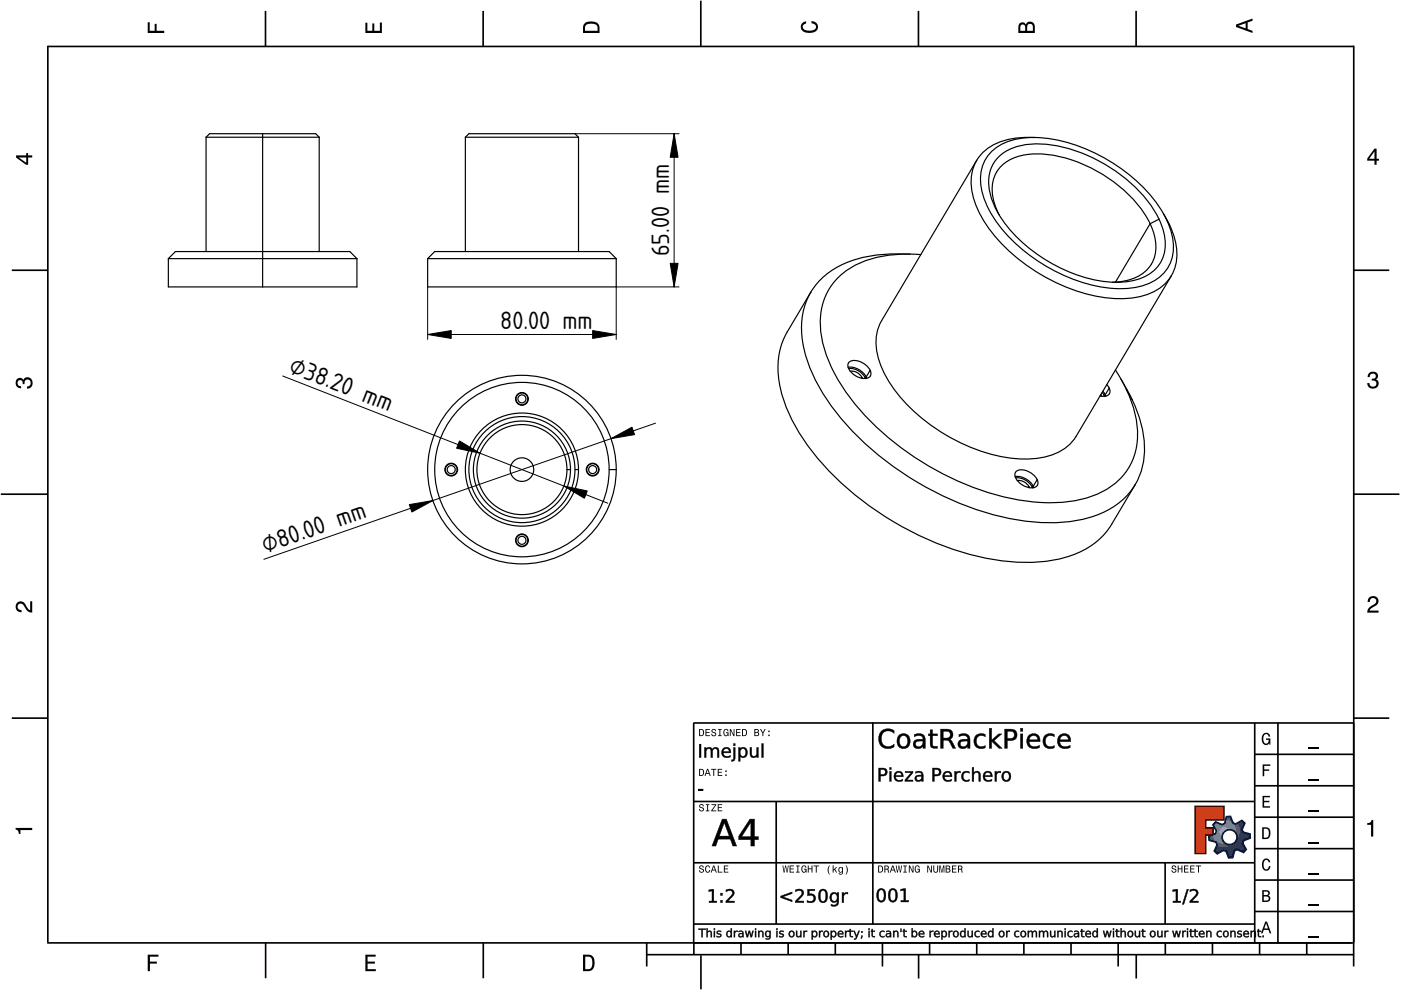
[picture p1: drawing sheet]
<svg xmlns="http://www.w3.org/2000/svg" width="297mm" height="210mm" viewBox="0 0 297 210" stroke-linecap="round" stroke-linejoin="round" font-family="sans-serif">
<defs><g id="words">
<g font-size="5">
<text x="141.8" y="54.3" transform="rotate(-90 141.8 54.3)">65.00 mm</text>
<text x="106.1" y="69.8">80.00 mm</text>
<text x="61" y="78.9" transform="rotate(21 61 78.9)">⌀38.20 mm</text>
<text x="56.2" y="117.3" transform="rotate(-19 56.2 117.3)">⌀80.00 mm</text>
</g>
</g></defs>
<g fill="none" stroke="#000" stroke-width=".35">
<path d="M10.1 9.7v190.1M10.1 9.9h277M56.3 2.3v7.5M102.4 2.3v7.5M148.6 .1v9.8M194.7 2.3v7.5M240.9 2.3v7.5M287 9.7v195.2M2.5 57.3h7.5M287.1 57.3h7.4M.2 104.8h10M287 104.8h9.7"/>
<path d="M2.5 152.3h7.5M147 153.3h140.1M147.1 153.3v49.1M185.1 153.2v42.8M266 159.9h21M266 153.3v46.7M270.9 153.3v46.7M287.1 152.3h7.4M147 169.9h119M164.6 169.9v26M266 179.9h21M266 173.3h21"/>
<path d="M266 166.6h21M10 199.9h277.1M56.3 199.9v7.5M102.5 199.9v7.5M137.1 199.9v5M147 195.9h119M147 182.9h119M157.1 199.9v2.5M167.1 199.9v2.5M177.1 199.9v2.5M187.1 199.9v5M197.1 199.9v2.5"/>
<path d="M207.1 199.9v2.5M217.1 199.9v2.5M227.1 199.9v2.5M237.1 199.9v5M247 182.9v13M247.1 199.9v2.5M257.1 199.9v2.5M266 193.3h21M266 186.6h21M267.1 199.9v2.5M277.1 199.9v2.5M137.1 202.4h150"/>
<path d="M148.6 202.6v7.2M194.8 202.4v5.1M240.9 202.4v5.1"/>
</g>
<g fill="#000">
<path d="M31.3 4.7h.4v1.8h1.1v-1.4h.4v1.4h1.6v.5h-3.5z" fill-rule="evenodd"/>
<path d="M77.5 4.8h.4v1.7h1v-1.5h.5v1.5h1.1v-1.7h.5v2.2h-3.5z" fill-rule="evenodd"/>
<path d="M124.1 4.9a2.19 2.19 0 0 0-.5 2.1h3.5v-1.2a1.42 1.42 0 0 0-1.7-1.3zM124.3 5.2a2.14 2.14 0 0 1 2.3 .3l.1 1h-2.7l.1-1z" fill-rule="evenodd"/>
<path d="M170.1 4.9l.8-.4v.5a.7 .7 0 0 0-.7 .5 .7 .7 0 0 0 .3 .8 1.69 1.69 0 0 0 2.5-.6 .9 .9 0 0 0-.9-.8v-.5a1.24 1.24 0 0 1 1.3 1.1 1.24 1.24 0 0 1-1 1.4 2.22 2.22 0 0 1-2.5-.7l-.1-.5z" fill-rule="evenodd"/>
<path d="M216.1 5l-.2 .8v1.2h3.5v-1.3a.98 .98 0 0 0-.7-1.1 .98 .98 0 0 0-1.2 .6 .84 .84 0 0 0-1.4-.2zM216.4 5.3a.54 .54 0 0 1 .7-.1 .54 .54 0 0 1 .3 .6v.7h-1.1zM217.9 5.2a.62 .62 0 0 1 .7-.1 .62 .62 0 0 1 .4 .6v.8h-1.2z" fill-rule="evenodd"/>
<path d="M262.1 5.2v.5l3.5 1.3v-.5l-1.1-.3v-1.4l1.1-.4v-.5zM262.6 5.5l1.5-.6v1.1z" fill-rule="evenodd"/>
<path d="M3.4 32.9v.5l2.1 1.5h.5v-1.5h.8v-.5h-.8v-.5h-.4v.5zM4 33.4h1.6v1.1z" fill-rule="evenodd"/>
<path d="M291.4 31.5l-1.5 2.1v.5h1.5v.8h.5v-.8h.5v-.4h-.5v-2.2zM291.4 32.1v1.6h-1.1z" fill-rule="evenodd"/>
<path d="M3.6 80.4a.86 .86 0 0 1 1.4 .1 1.06 1.06 0 0 1 1.2-.5 1.06 1.06 0 0 1 .7 1.2 1.1 1.1 0 0 1-1.2 1.2v-.4a.71 .71 0 0 0 .8-1 .71 .71 0 0 0-1.3-.1v.6h-.4a.61 .61 0 0 0-.3-.8 .61 .61 0 0 0-.8 .2 .61 .61 0 0 0 .2 .8l.6 .2v.4a1.15 1.15 0 0 1-1.2-.6 1.15 1.15 0 0 1 .3-1.3z" fill-rule="evenodd"/>
<path d="M290.3 79.1a1.08 1.08 0 0 1 1.3-.2 1.08 1.08 0 0 1 .5 1.3l-.4 .2a1.06 1.06 0 0 1 .6 1.3 1.06 1.06 0 0 1-1.2 .7 1.1 1.1 0 0 1-1.2-1.2h.4a.71 .71 0 0 0 1 .8 .71 .71 0 0 0 .1-1.3h-.6v-.4a.61 .61 0 0 0 .8-.3 .61 .61 0 0 0-.2-.8 .61 .61 0 0 0-.8 .2l-.2 .5h-.4z" fill-rule="evenodd"/>
<path d="M3.6 127.8a1.22 1.22 0 0 1 2 .7l.4 .6 .4 .3v-1.9h.4v2.4a1.8 1.8 0 0 1-1.7-1.4 .71 .71 0 0 0-.9-.5 .71 .71 0 0 0-.5 .8 .71 .71 0 0 0 .9 .6v.4a1.18 1.18 0 0 1-1.2-.6 1.18 1.18 0 0 1 .2-1.4z" fill-rule="evenodd"/>
<path d="M290.3 126.7a1.18 1.18 0 0 1 1.9 .3 1.18 1.18 0 0 1-1 1.7l-.5 .3-.3 .5h1.9v.4h-2.4a1.8 1.8 0 0 1 1.4-1.7 .71 .71 0 0 0 .5-.9 .71 .71 0 0 0-.9-.5 .71 .71 0 0 0-.5 .8h-.4z" fill-rule="evenodd"/>
<path d="M148.2 154.6v1.5h.5a.77 .77 0 0 0 .6-.8 .77 .77 0 0 0-.6-.7zM148.4 154.8a.58 .58 0 0 1 .7 .5 .58 .58 0 0 1-.7 .6zM149.6 154.6v1.5h.9v-.2h-.7v-.5h.6v-.2h-.6v-.4h.7v-.2zM151 154.7a.53 .53 0 0 0 0 .6 .53 .53 0 0 0 .6 .2 .32 .32 0 0 1-.3 .5 .32 .32 0 0 1-.3-.4h-.2a.5 .5 0 0 0 .7 .5 .5 .5 0 0 0 .1-.8l-.4-.1a.28 .28 0 0 1-.1-.4 .28 .28 0 0 1 .4-.1 .28 .28 0 0 1 .1 .3h.2a.51 .51 0 0 0-.3-.4 .51 .51 0 0 0-.5 .1zM152.3 154.6v.2h.2v1.1h-.2v.2h.7v-.2h-.3v-1.1h.3v-.2zM153.5 154.7a.81 .81 0 0 0 .5 1.4l.3-.2 .2 .2v-.8h-.6v.1h.4l-.2 .5a.6 .6 0 0 1-.5-.6 .6 .6 0 0 1 .4-.6l.2 .3h.2l-.1-.3a.53 .53 0 0 0-.8 0zM154.7 154.6v1.5h.2v-1.3l.6 1.3h.2v-1.5h-.2v1.2l-.5-1.2zM156.1 154.6v1.5h.9v-.2h-.7v-.5h.6v-.2h-.6v-.4h.7v-.2zM157.3 154.6v1.5h.5a.77 .77 0 0 0 .6-.8 .77 .77 0 0 0-.6-.7zM157.5 154.8a.58 .58 0 0 1 .7 .5 .58 .58 0 0 1-.7 .6zM159.9 154.6v1.5h.6a.42 .42 0 0 0 .5-.3 .42 .42 0 0 0-.3-.5l.2-.2-.1-.4zM160.1 154.8h.3a.23 .23 0 0 1 .3 .2 .23 .23 0 0 1-.3 .2h-.3zM160.1 155.4h.4a.26 .26 0 0 1 .3 .2 .26 .26 0 0 1-.3 .3h-.4zM161.1 154.6l.5 .9v.6h.2v-.6l.5-.9h-.2l-.4 .7-.3-.7zM162.9 155.8v.3h.3v-.3zM162.9 154.9v.3h.3v-.3z" fill-rule="evenodd"/>
<path d="M267.8 155.7a.85 .85 0 0 1 .9-.3 .85 .85 0 0 1 .6 .8h-.3l-.1-.3a.49 .49 0 0 0-.4-.3 .49 .49 0 0 0-.5 .3 1.2 1.2 0 0 0 .4 1.8 .66 .66 0 0 0 .6-.8h-.6v-.3h.9v1.3h-.1l-.1-.3-.3 .3a.85 .85 0 0 1-1.2-.7v-1.1z" fill-rule="evenodd"/>
<path d="M3.3 175.5h3.5v.5h-2.5v.8h-.3a.77 .77 0 0 0-.7-.9z" fill-rule="evenodd"/>
<path d="M148.4 170.6a.53 .53 0 0 0 0 .6 .53 .53 0 0 0 .6 .2 .32 .32 0 0 1-.3 .5 .32 .32 0 0 1-.3-.4h-.2a.5 .5 0 0 0 .7 .6 .5 .5 0 0 0 .1-.9l-.4-.1a.28 .28 0 0 1-.1-.4 .28 .28 0 0 1 .4-.1 .28 .28 0 0 1 .1 .4h.2a.51 .51 0 0 0-.3-.5 .51 .51 0 0 0-.5 .1zM149.7 170.5v.2h.2v1.1h-.2v.2h.7v-.2h-.3v-1.1h.3v-.2zM150.8 170.5v.2h.8l-.8 1.3h1.1v-.2h-.9l.9-1.3zM152.2 170.5v1.5h.9v-.2h-.7v-.5h.6v-.2h-.6v-.4h.7v-.2z" fill-rule="evenodd"/>
<path d="M148.2 163v1.5h.5a.77 .77 0 0 0 .6-.7 .77 .77 0 0 0-.6-.8zM148.4 163.2a.57 .57 0 0 1 .7 .6 .57 .57 0 0 1-.7 .5zM149.9 163l-.5 1.5h.2l.1-.4h.6l.2 .4h.2l-.6-1.5zM150 163.2l.3 .7h-.5zM150.8 163v.2h.4v1.3h.2v-1.3h.5v-.2zM152.2 163v1.5h.9v-.2h-.7v-.5h.6v-.2h-.6v-.4h.7v-.2zM153.8 164.2v.3h.3v-.3zM153.8 163.4v.3h.3v-.3z" fill-rule="evenodd"/>
<path d="M253.4 171h6.1v2.8h-3.9v1.7h1.6v1.5h-1.6v4h-2.2z" fill-rule="evenodd"/>
<path d="M257.7 174.3l-.5 .6 .7 1.3-.2 .6-1.4 .5v.9l1.5 .4 .3 .5-.7 1.4 .7 .5 1.3-.7 .6 .2 .5 1.4 .9-.1 .3-1.4 .6-.3 1.4 .6 .5-.6-.7-1.3 .2-.6 1.4-.5-.1-.9-1.4-.4-.3-.5 .6-1.4-.6-.6-1.3 .8-.6-.2-.5-1.4h-.9l-.4 1.5-.5 .2zM259.1 177.5a1.6 1.6 0 0 1 3.2 0 1.6 1.6 0 0 1-3.2 0z" fill-rule="evenodd"/>
<path d="M267.7 168.7h1.5v.3h-1.2v.8h1.1v.3h-1.1v.8h1.3v.3h-1.6z" fill-rule="evenodd"/>
<path d="M267.7 162.1h1.6v.3h-1.3v.7h1.1v.3h-1.1v1.2h-.3z" fill-rule="evenodd"/>
<path d="M267.6 175.4v2.5h.8a1.37 1.37 0 0 0 .7-2.2 1.56 1.56 0 0 0-1.5-.3zM267.9 175.7a.98 .98 0 0 1 1.2 .7 .98 .98 0 0 1-.7 1.2h-.5z" fill-rule="evenodd"/>
<path d="M289.9 174.5a.77 .77 0 0 0 .9-.6h.4v3.5h-.5v-2.5h-.8z" fill-rule="evenodd"/>
<path d="M148.4 183.6a.53 .53 0 0 0 0 .6 .53 .53 0 0 0 .6 .2 .32 .32 0 0 1-.3 .5 .32 .32 0 0 1-.3-.4h-.2a.5 .5 0 0 0 .7 .6 .5 .5 0 0 0 .1-.9l-.4-.1a.28 .28 0 0 1-.1-.4 .28 .28 0 0 1 .4-.1 .28 .28 0 0 1 .1 .4h.2a.51 .51 0 0 0-.3-.5 .51 .51 0 0 0-.5 .1zM149.6 183.7l-.1 .2a.67 .67 0 0 0 .1 .9 .67 .67 0 0 0 .8 .1l.2-.4h-.2l-.2 .3a.6 .6 0 0 1-.5-.5 .6 .6 0 0 1 .4-.6l.3 .3h.2l-.2-.4a.5 .5 0 0 0-.8 .1zM151.2 183.5l-.5 1.5h.2l.1-.4h.6l.2 .4h.2l-.6-1.5zM151.3 183.7l.3 .7h-.5zM152.2 183.5v1.5h1v-.2h-.8v-1.3zM153.5 183.5v1.5h.9v-.2h-.7v-.5h.6v-.2h-.6v-.4h.7v-.2z" fill-rule="evenodd"/>
<path d="M165.9 183.5l.3 1.5h.1l.3-1.3 .2 1.3h.2l.2-1.5h-.1l-.2 1.3-.2-1.3h-.2l-.2 1.3-.2-1.3zM167.4 183.5v1.5h1v-.2h-.8v-.5h.7v-.2h-.7v-.4h.7v-.2zM168.8 183.5v.2h.3v1.1h-.3v.2h.7v-.2h-.2v-1.1h.2v-.2zM170.1 183.7a.82 .82 0 0 0 .5 1.3l.3-.2 .1 .2v-.8h-.5v.2h.3l-.2 .4a.6 .6 0 0 1-.5-.5 .6 .6 0 0 1 .5-.6l.2 .3h.2l-.2-.4a.53 .53 0 0 0-.7 .1zM171.3 183.5v1.5h.2v-.7h.6v.7h.2v-1.5h-.2v.6h-.6v-.6zM172.5 183.5v.2h.5v1.3h.2v-1.3h.4v-.2zM175.8 183.5a1.35 1.35 0 0 0 .2 1.9 1.84 1.84 0 0 1 0-1.9zM176.5 183.5v1.5h.2v-.4l.2-.2 .4 .6h.2l-.4-.7 .4-.5h-.2l-.6 .6v-.9zM177.9 184a.59 .59 0 0 0-.2 .7 .59 .59 0 0 0 .7 .3l.1-.2a.31 .31 0 0 1-.1 .5 .31 .31 0 0 1-.4-.2h-.2a.47 .47 0 0 0 .5 .4 .47 .47 0 0 0 .4-.5v-1.2h-.2v.2l-.3-.2zM178 184.1l.1-.1a.42 .42 0 0 1 .4 .4 .42 .42 0 0 1-.4 .5l-.1-.3zM179.3 183.5a1.85 1.85 0 0 1 0 1.9 1.22 1.22 0 0 0 0-1.9z" fill-rule="evenodd"/>
<path d="M186.2 183.5v1.5h.5a.77 .77 0 0 0 .6-.7 .77 .77 0 0 0-.6-.8zM186.4 183.7a.58 .58 0 0 1 .6 .6 .58 .58 0 0 1-.6 .5zM187.5 183.5v1.5h.2v-.6a.45 .45 0 0 1 .5 .1 .45 .45 0 0 1 .1 .5h.2l-.2-.7a.42 .42 0 0 0 .1-.5 .42 .42 0 0 0-.4-.3zM187.7 183.7h.2a.26 .26 0 0 1 .4 .3 .26 .26 0 0 1-.4 .2h-.2zM189.2 183.5l-.6 1.5h.2l.2-.4h.6l.1 .4h.2l-.5-1.5zM189.3 183.7l.2 .7h-.4zM189.9 183.5l.3 1.5h.2l.2-1.3 .2 1.3h.2l.3-1.5h-.2l-.2 1.3-.2-1.3h-.2l-.2 1.3-.2-1.3zM191.5 183.5v.2h.3v1.1h-.3v.2h.8v-.2h-.3v-1.1h.3v-.2zM192.7 183.5v1.5h.2v-1.2l.5 1.2h.3v-1.5h-.2v1.2l-.6-1.2zM194.1 183.7a.81 .81 0 0 0 .5 1.3l.3-.2 .1 .2v-.8h-.5v.2h.3l-.2 .4a.6 .6 0 0 1-.5-.5 .6 .6 0 0 1 .5-.6l.2 .3h.2l-.2-.4a.53 .53 0 0 0-.7 .1zM196.6 183.5v1.5h.2v-1.2l.6 1.2h.2v-1.5h-.2v1.2l-.6-1.2zM197.9 183.5v.9a.52 .52 0 0 0 .5 .6 .52 .52 0 0 0 .5-.6v-.9h-.2v.9a.33 .33 0 0 1-.3 .5 .33 .33 0 0 1-.3-.5v-.9zM199.2 183.5v1.5h.1v-1.4l.3 1.4h.2l.3-1.4v1.4h.1v-1.5h-.2l-.3 1.3-.3-1.3zM200.5 183.5v1.5h.6a.42 .42 0 0 0 .4-.3 .42 .42 0 0 0-.2-.5l.2-.2-.1-.4zM200.7 183.7h.3a.23 .23 0 0 1 .3 .2 .23 .23 0 0 1-.3 .2h-.3zM200.7 184.3h.3a.26 .26 0 0 1 .3 .3 .26 .26 0 0 1-.3 .2h-.3zM201.8 183.5v1.5h1v-.2h-.8v-.5h.7v-.2h-.7v-.4h.8v-.2zM203.1 183.5v1.5h.2v-.6a.45 .45 0 0 1 .5 .1 .45 .45 0 0 1 .1 .5h.2l-.2-.7a.42 .42 0 0 0 .1-.5 .42 .42 0 0 0-.4-.3zM203.3 183.7h.3a.26 .26 0 0 1 .3 .3 .26 .26 0 0 1-.4 .2h-.2z" fill-rule="evenodd"/>
<path d="M248.5 183.6a.53 .53 0 0 0 0 .6 .53 .53 0 0 0 .6 .2 .32 .32 0 0 1-.2 .5 .32 .32 0 0 1-.3-.4h-.2a.5 .5 0 0 0 .6 .6 .5 .5 0 0 0 .2-.9l-.4-.1a.28 .28 0 0 1-.1-.4 .28 .28 0 0 1 .3-.1 .28 .28 0 0 1 .2 .4h.2a.51 .51 0 0 0-.3-.5 .51 .51 0 0 0-.6 .1zM249.7 183.5v1.5h.2v-.7h.6v.7h.2v-1.5h-.2v.6h-.6v-.6zM251 183.5v1.5h1v-.2h-.8v-.5h.7v-.2h-.7v-.4h.8v-.2zM252.3 183.5v1.5h1v-.2h-.8v-.5h.7v-.2h-.7v-.4h.8v-.2zM253.5 183.5v.2h.5v1.3h.2v-1.3h.5v-.2z" fill-rule="evenodd"/>
<path d="M268.3 195.4l-1 2.5h.4l.2-.7h1l.3 .7h.3l-.9-2.5zM268.4 195.8l.4 1.1h-.7z" fill-rule="evenodd"/>
<path d="M267.6 188.7v2.5h1a.7 .7 0 0 0 .7-.5 .7 .7 0 0 0-.4-.8 .61 .61 0 0 0 .3-.8 .61 .61 0 0 0-.7-.4zM267.9 189h.6a.38 .38 0 0 1 .4 .4 .38 .38 0 0 1-.5 .4h-.5zM267.9 190.1h.6a.44 .44 0 0 1 .5 .4 .44 .44 0 0 1-.5 .4h-.6z" fill-rule="evenodd"/>
<path d="M267.8 182.3a.85 .85 0 0 1 .9-.3 .85 .85 0 0 1 .6 .8h-.3l-.1-.2a.47 .47 0 0 0-.4-.3 .47 .47 0 0 0-.4 .3 1.21 1.21 0 0 0 .4 1.7 .64 .64 0 0 0 .5-.7h.4a.89 .89 0 0 1-.8 1 .89 .89 0 0 1-1-.7v-1.1z" fill-rule="evenodd"/>
<path d="M31.3 202.4h2.3v.4h-1.8v1.1h1.5v.4h-1.5v1.6h-.5z" fill-rule="evenodd"/>
<path d="M77.5 202.4h2.1v.4h-1.7v1.1h1.6v.4h-1.6v1.2h1.8v.4h-2.2z" fill-rule="evenodd"/>
<path d="M123.6 202.4v3.5h1.2a1.42 1.42 0 0 0 1.3-1.7 1.38 1.38 0 0 0-1.3-1.8zM124.1 202.8l1 .1a1.89 1.89 0 0 1 0 2.5l-1 .1z" fill-rule="evenodd"/>
</g>
<path d="M277.3 158.6h2.2M277.3 178.6h2.2M277.3 172h2.2M277.3 165.3h2.2M277.3 198.6h2.2M277.3 192h2.2M277.3 185.3h2.2" fill="none" stroke="#000" stroke-width=".25"/>
<g fill="#000">
<path d="M148.1 167.3h1v.3h-1z"/>
<path d="M148.2 157.8h.4v2.8h-.4zM149.4 158.5h.3v.3a.72 .72 0 0 1 .7-.4 .72 .72 0 0 1 .6 .5 .75 .75 0 0 1 .9-.4 .75 .75 0 0 1 .5 .8v1.3h-.3v-1.3a.52 .52 0 0 0-.6-.6 .52 .52 0 0 0-.4 .7v1.2h-.4v-1.3a.52 .52 0 0 0-.5-.6 .52 .52 0 0 0-.5 .7v1.2h-.3zM153.3 158.7a.98 .98 0 0 1 1.2-.2 .98 .98 0 0 1 .4 1.1h-1.5a.9 .9 0 0 0 1.5 .6v.3a1.19 1.19 0 0 1-1.6-.2 1.19 1.19 0 0 1 0-1.6zM153.6 158.9l-.2 .5h1.2a.6 .6 0 0 0-.4-.6 .6 .6 0 0 0-.6 .1zM155.5 158.5h.4l-.1 2.4-.2 .4-.5 .1v-.3h.2l.2-.2zM155.5 157.7h.4v.4h-.4zM156.6 158.5h.3v.3a.87 .87 0 0 1 1.1-.3 .87 .87 0 0 1 .5 1 .87 .87 0 0 1-.5 1.1 .87 .87 0 0 1-1.1-.3v1.1h-.3zM157.2 158.8a.8 .8 0 0 0-.3 1 .8 .8 0 0 0 .9 .5 .8 .8 0 0 0 .3-1 .8 .8 0 0 0-.9-.5zM159 158.5h.4v1.3a.55 .55 0 0 0 .5 .6 .55 .55 0 0 0 .5-.7v-1.2h.4v2.1h-.4v-.3a.77 .77 0 0 1-.9 .3 .77 .77 0 0 1-.5-.8zM161.5 157.7h.3v2.9h-.3z"/>
<path d="M148.2 157.7h.5v2.9h-.5zM148.2 157.8v2.8h.4v-2.8zM149.3 158.4h.5l-.1 .4a.69 .69 0 0 1 .7-.4 .69 .69 0 0 1 .6 .5 .77 .77 0 0 1 1-.5 .77 .77 0 0 1 .5 .9v1.3h-.4v-1.3a.48 .48 0 0 0-.6-.5 .48 .48 0 0 0-.4 .6v1.2h-.4v-1.3a.48 .48 0 0 0-.5-.5 .48 .48 0 0 0-.4 .6v1.2h-.5zM149.4 158.5v2.1h.3v-1.2a.56 .56 0 0 1 .5-.7 .56 .56 0 0 1 .6 .6l-.1 1.3h.4l-.1-1.2a.56 .56 0 0 1 .5-.7 .56 .56 0 0 1 .6 .6v1.3h.3v-1.3a.72 .72 0 0 0-.5-.8 .72 .72 0 0 0-.9 .5 .7 .7 0 0 0-.7-.5 .7 .7 0 0 0-.6 .5v-.5zM153.2 158.7a1 1 0 0 1 1.3-.2 1 1 0 0 1 .4 1.2l-1.5-.1a.88 .88 0 0 0 .6 .7 .88 .88 0 0 0 .9-.2v.4a1.23 1.23 0 0 1-1.6-.1 1.23 1.23 0 0 1-.1-1.7zM153.3 158.8a1.15 1.15 0 0 0 0 1.5 1.15 1.15 0 0 0 1.5 .2l.1-.3a.91 .91 0 0 1-1 .2 .91 .91 0 0 1-.6-.8h1.6a.93 .93 0 0 0-.5-1 .93 .93 0 0 0-1.1 .2zM153.6 158.9l-.2 .5h1.2a.6 .6 0 0 0-.4-.6 .6 .6 0 0 0-.6 .1zM153.5 158.9a.62 .62 0 0 1 .8-.2 .62 .62 0 0 1 .3 .7h-1.3zM155.5 158.4h.4v2.2a.65 .65 0 0 1-.2 .7 .65 .65 0 0 1-.7 .1v-.3l.3-.1 .2-.1zM155.5 158.5v2.4l-.1 .2h-.3v.3l.5-.1 .2-.4 .1-2.4zM155.5 157.6h.4v.5h-.4zM155.5 157.7v.4h.4v-.4zM156.5 158.4h.5l-.1 .4a.8 .8 0 0 1 .8-.4 .8 .8 0 0 1 .7 .5 1.08 1.08 0 0 1 0 1.3 1.08 1.08 0 0 1-1.2 .4l-.3-.3 .1 1.2h-.5zM156.6 158.5v2.9h.3v-1.3a.82 .82 0 0 0 1 .5 .82 .82 0 0 0 .5-1.1 .82 .82 0 0 0-.5-1 .82 .82 0 0 0-1 .5v-.5zM157.2 158.9a.76 .76 0 0 0-.3 .9 .76 .76 0 0 0 .9 .4 .76 .76 0 0 0 .3-.9 .76 .76 0 0 0-.9-.4zM157.2 158.8a.84 .84 0 0 1 1 .5 .84 .84 0 0 1-.5 1.1 .88 .88 0 0 1-.9-.6 .88 .88 0 0 1 .4-1zM159 158.4h.4v1.4a.5 .5 0 0 0 .5 .5 .5 .5 0 0 0 .5-.6v-1.3h.4v2.2h-.4v-.3a.79 .79 0 0 1-.9 .4 .79 .79 0 0 1-.5-.9zM159 158.5l.1 1.3a.74 .74 0 0 0 .5 .8 .74 .74 0 0 0 .9-.5l-.1 .5h.4v-2.1h-.4l.1 1.2a.59 .59 0 0 1-.6 .7 .59 .59 0 0 1-.6-.6l.1-1.3zM161.5 157.6h.4v3h-.4zM161.5 157.7v2.9h.3v-2.9z"/>
<path d="M186.8 155.1a2.25 2.25 0 0 1 2.8-.2v.6a1.57 1.57 0 0 0-2-.4 1.57 1.57 0 0 0-.7 1.9 1.52 1.52 0 0 0 1.1 1.3 1.52 1.52 0 0 0 1.6-.5v.5a2.09 2.09 0 0 1-2.6 0 2.09 2.09 0 0 1-.6-2.5zM190.9 156.3a1.18 1.18 0 0 0-.2 1.3 1.18 1.18 0 0 0 1.1 .7 1.29 1.29 0 0 0 .6-1.3 1.29 1.29 0 0 0-.8-1zM190.5 156a1.46 1.46 0 0 1 1.9-.2 1.46 1.46 0 0 1 .5 1.7 1.43 1.43 0 0 1-1.7 1.2 1.43 1.43 0 0 1-1-1.9zM194.2 157.4a.72 .72 0 0 0 .5 1 .72 .72 0 0 0 .9-.6l.1-.7-1.2 .1zM193.8 155.7h.2a1.45 1.45 0 0 1 2.2 1.2v1.8h-.5v-.5a1.05 1.05 0 0 1-1.7 .3 1.05 1.05 0 0 1 .4-1.7l1.3-.1a1.1 1.1 0 0 0-1.9-.5zM197.2 154.7h.5v.9h1v.4h-1l.1 2 .2 .2h.7v.5h-.5a.83 .83 0 0 1-1-1v-1.7h-.4v-.4h.4zM199.4 154.6h1.3a1.14 1.14 0 0 1 1.3 .8 1.14 1.14 0 0 1-.6 1.4l.4 .4 .8 1.5h-.6l-.8-1.5-.6-.3h-.6v1.8h-.6zM200 155v1.5h.7a.73 .73 0 0 0 .8-.7 .73 .73 0 0 0-.8-.8zM203.7 157.4a.72 .72 0 0 0 .4 1 .72 .72 0 0 0 1-.6l.1-.7-1.2 .1zM203.3 155.7h.2a1.45 1.45 0 0 1 2.2 1.2v1.8h-.5v-.5a1.05 1.05 0 0 1-1.8 .3 1.05 1.05 0 0 1 .5-1.7l1.3-.1a1.1 1.1 0 0 0-1.9-.5zM206.9 156a1.88 1.88 0 0 1 2-.3v.5a1.18 1.18 0 0 0-1.6 .1 1.18 1.18 0 0 0 0 1.6 1.18 1.18 0 0 0 1.6 .2v.4a1.64 1.64 0 0 1-2.2-.4 1.64 1.64 0 0 1 .2-2.1zM209.7 154.4h.5v2.5l1.5-1.3h.7l-1.6 1.4 1.7 1.7h-.7l-1.6-1.5v1.5h-.5zM213.6 155v1.6h.7a.76 .76 0 0 0 .8-.8 .76 .76 0 0 0-.8-.8zM213 154.6h1.3a1.23 1.23 0 0 1 1.3 1.2 1.23 1.23 0 0 1-1.3 1.2h-.7v1.7h-.6zM216.4 155.6h.5v3.1h-.5zM216.4 154.4h.5v.7h-.5zM218.1 156a1.41 1.41 0 0 1 1.7-.3 1.41 1.41 0 0 1 .7 1.6h-2.3a1.26 1.26 0 0 0 2 .8l.2-.1v.5a1.73 1.73 0 0 1-2.2-.1 1.73 1.73 0 0 1-.3-2.2zM218.5 156.2l-.3 .7h1.8a.87 .87 0 0 0-.5-.9 .87 .87 0 0 0-1 .2zM221.5 156a1.88 1.88 0 0 1 2-.3v.5a1.18 1.18 0 0 0-1.5 .1 1.18 1.18 0 0 0 0 1.6 1.18 1.18 0 0 0 1.5 .2v.4a1.64 1.64 0 0 1-2.1-.4 1.64 1.64 0 0 1 .1-2.1zM224.6 156a1.41 1.41 0 0 1 1.7-.3 1.41 1.41 0 0 1 .7 1.6h-2.3a1.26 1.26 0 0 0 2 .8l.2-.1v.5a1.73 1.73 0 0 1-2.2-.1 1.73 1.73 0 0 1-.3-2.2zM225 156.2l-.3 .7h1.8a.87 .87 0 0 0-.5-.9 .87 .87 0 0 0-1 .2z"/>
<path d="M186.8 155.1a2.23 2.23 0 0 1 2.8-.2v.7a1.57 1.57 0 0 0-2.1-.3 1.57 1.57 0 0 0-.5 2 1.54 1.54 0 0 0 2.6 .4v.6a2.13 2.13 0 0 1-2.6 0 2.13 2.13 0 0 1-.6-2.6zM186.8 155.1a2.11 2.11 0 0 0-.4 2.4 2.11 2.11 0 0 0 2.1 1.2l1.1-.4v-.5a1.58 1.58 0 0 1-2 .3 1.58 1.58 0 0 1-.8-1.9 1.55 1.55 0 0 1 1.2-1.2 1.55 1.55 0 0 1 1.6 .5l-.1-.6a2.21 2.21 0 0 0-2.7 .2zM191.1 156.1a1.25 1.25 0 0 0 .5 2.2 1.19 1.19 0 0 0 .8-1.2 1.19 1.19 0 0 0-.8-1.1zM190.9 156.2a.93 .93 0 0 1 1.2-.2 .93 .93 0 0 1 .4 1.1 .95 .95 0 0 1-.9 1.3 .95 .95 0 0 1-.9-1.3zM190.5 155.9a1.5 1.5 0 0 1 1.9-.2 1.5 1.5 0 0 1 .6 1.8 1.48 1.48 0 0 1-1.8 1.2 1.48 1.48 0 0 1-1-1.9zM190.6 156a1.59 1.59 0 0 0-.3 1.8 1.59 1.59 0 0 0 1.6 .9 1.64 1.64 0 0 0 1-1.6 1.64 1.64 0 0 0-1-1.5l-.9 .1zM194.3 157.4a.68 .68 0 0 0 .4 .9 .68 .68 0 0 0 .8-.5l.2-.7-1.1 .1zM194.2 157.3l.3-.2h1.2a.91 .91 0 0 1-.4 1.1 .91 .91 0 0 1-1.2-.3zM193.8 155.7l.2-.1a1.49 1.49 0 0 1 2.2 1.3v1.8h-.6l.1-.5a1.11 1.11 0 0 1-1.4 .6 1.11 1.11 0 0 1-.7-1.4 1.11 1.11 0 0 1 1.4-.7h.7a1.12 1.12 0 0 0-1.9-.4zM193.8 155.7v.5l.2-.1a1.09 1.09 0 0 1 1.7 .7 1.72 1.72 0 0 0-2 .7 1.07 1.07 0 0 0 .8 1.2 1.07 1.07 0 0 0 1.2-.7v.7h.5l-.1-1.8a1.45 1.45 0 0 0-2.2-1.1zM197.2 154.7h.6l-.1 .9h1.1v.4h-1.1l.1 2 .2 .2h.8v.5a1.15 1.15 0 0 1-1.6-1v-1.7h-.4v-.4h.4zM197.2 154.7l.1 1-.5-.1v.4h.5v2a.73 .73 0 0 0 .9 .6l.5 .1v-.5l-.7 .1-.3-.2v-2.1h1v-.4l-1 .1v-1zM199.4 154.5h1.3a1.18 1.18 0 0 1 1.3 .9 1.18 1.18 0 0 1-.6 1.4l.4 .3 .9 1.6h-.7l-.6-1.1a.9 .9 0 0 0-.8-.6l-.6-.1v1.8h-.6zM199.4 154.6v4.1h.6l-.1-1.8 1.2 .1 .9 1.7h.6l-.8-1.5-.6-.5a1.09 1.09 0 0 0 .8-1.3 1.09 1.09 0 0 0-1.3-.8zM200 155v1.5l.7-.1a.68 .68 0 0 0 .7-.6 .68 .68 0 0 0-.7-.7zM199.9 155h.8a.77 .77 0 0 1 .8 .8 .77 .77 0 0 1-.8 .7h-.8zM203.7 157.4a.68 .68 0 0 0 .5 .9 .68 .68 0 0 0 .8-.5l.2-.7-1.2 .1zM203.7 157.3l.3-.2h1.2a.91 .91 0 0 1-.5 1.1 .91 .91 0 0 1-1.1-.3zM203.3 155.7l.2-.1a1.49 1.49 0 0 1 2.2 1.3v1.8h-.6l.1-.5a1.11 1.11 0 0 1-1.5 .6 1.11 1.11 0 0 1-.6-1.4 1.11 1.11 0 0 1 1.4-.7h.7a1.12 1.12 0 0 0-1.9-.4zM203.3 155.7v.5l.1-.1a1.09 1.09 0 0 1 1.8 .7 1.72 1.72 0 0 0-2 .7 1.07 1.07 0 0 0 .7 1.2 1.07 1.07 0 0 0 1.3-.7v.7h.5l-.1-1.8a1.45 1.45 0 0 0-2.3-1.1zM206.9 155.9a1.82 1.82 0 0 1 2-.2v.6a1.14 1.14 0 0 0-1.5 0 1.14 1.14 0 0 0 0 1.6 1.14 1.14 0 0 0 1.5 .1v.5a1.68 1.68 0 0 1-2.2-.3 1.68 1.68 0 0 1 .2-2.3zM206.9 156a1.6 1.6 0 0 0-.1 2.1 1.6 1.6 0 0 0 2.1 .4v-.4a1.22 1.22 0 0 1-1.6-.1 1.22 1.22 0 0 1 0-1.7 1.22 1.22 0 0 1 1.6-.1v-.4a1.83 1.83 0 0 0-2 .2zM209.7 154.4h.6l-.1 2.5 1.5-1.3h.8l-1.7 1.4 1.8 1.7h-.8l-1.6-1.5 .1 1.5h-.6zM209.7 154.4v4.3h.5v-1.6l1.6 1.6h.6l-1.7-1.7 1.7-1.4h-.7l-1.5 1.4v-2.6zM213.6 155v1.6l.7-.1a.72 .72 0 0 0 .7-.7 .72 .72 0 0 0-.7-.7zM213.5 155h.8a.81 .81 0 0 1 .8 .8 .81 .81 0 0 1-.8 .8h-.8zM213 154.5h1.3a1.27 1.27 0 0 1 1.4 1.3 1.27 1.27 0 0 1-1.4 1.3l-.7-.1v1.7h-.6zM213 154.6v4.1h.6l-.1-1.7a1.62 1.62 0 0 0 2.1-.8 1.16 1.16 0 0 0-1.3-1.6zM216.3 155.6h.6v3.1h-.6zM216.4 155.6v3.1h.5v-3.1zM216.3 154.4h.6v.7h-.6zM216.4 154.4v.7h.5v-.7zM218.1 155.9a1.43 1.43 0 0 1 1.7-.3 1.43 1.43 0 0 1 .7 1.7l-2.2-.1a1.21 1.21 0 0 0 1.9 .9l.2-.1v.5a1.77 1.77 0 0 1-2.3-.2 1.77 1.77 0 0 1 0-2.4zM218.1 156a1.65 1.65 0 0 0 0 2.2 1.65 1.65 0 0 0 2.1 .3h.2v-.4a1.64 1.64 0 0 1-2.1-.2l-.1-.7 2.3 .1a1.37 1.37 0 0 0-.7-1.6 1.37 1.37 0 0 0-1.7 .3zM218.5 156.2l-.3 .7h1.8a.83 .83 0 0 0-.5-.9 .83 .83 0 0 0-1 .2zM218.5 156.2a.89 .89 0 0 1 1-.2 .89 .89 0 0 1 .5 .9h-1.8zM221.5 155.9a1.82 1.82 0 0 1 2.1-.2v.6a1.14 1.14 0 0 0-1.6 0 1.14 1.14 0 0 0 0 1.6 1.14 1.14 0 0 0 1.6 .1v.5a1.68 1.68 0 0 1-2.3-.3 1.68 1.68 0 0 1 .2-2.3zM221.6 156a1.6 1.6 0 0 0-.2 2.1 1.6 1.6 0 0 0 2.1 .4l.1-.4a1.22 1.22 0 0 1-1.7-.1 1.22 1.22 0 0 1 0-1.7 1.22 1.22 0 0 1 1.7-.1l-.1-.4a1.83 1.83 0 0 0-1.9 .2zM224.6 155.9a1.43 1.43 0 0 1 1.7-.3 1.43 1.43 0 0 1 .7 1.7l-2.2-.1a1.21 1.21 0 0 0 1.9 .9l.2-.1v.5a1.77 1.77 0 0 1-2.3-.2 1.77 1.77 0 0 1 0-2.4zM224.6 156a1.65 1.65 0 0 0-.1 2.2 1.65 1.65 0 0 0 2.2 .3h.2v-.4a1.64 1.64 0 0 1-2.1-.2l-.1-.7 2.3 .1a1.37 1.37 0 0 0-.7-1.6 1.37 1.37 0 0 0-1.7 .3zM225 156.2l-.3 .7h1.8a.83 .83 0 0 0-.5-.9 .83 .83 0 0 0-1 .2zM225 156.2a.89 .89 0 0 1 1-.2 .89 .89 0 0 1 .5 .9h-1.8z"/>
<path d="M148 167.3h1.1v.4h-1.1zM148.1 167.3v.3h1v-.3z"/>
<path d="M153.6 174.4l-1.1 2.9h2.1zM153.1 173.7h.9l2.2 5.7h-.8l-.5-1.5h-2.6l-.5 1.5h-.9zM159.2 174.3l-2 3.1h2zM159 173.7h1v3.7h.8v.6h-.8v1.4h-.8v-1.4h-2.6v-.7z"/>
<path d="M153.5 174.4l-1 2.9h2.1zM153.6 174.3l1.1 3h-2.3zM153.1 173.6h.9l2.2 5.8h-.9l-.4-1.5h-2.6l-.5 1.5h-.9zM153.1 173.7l-2.2 5.7h.9l.4-1.5h2.7l.5 1.5h.8l-2.2-5.7zM159.2 174.3l-1.9 3.1h1.9zM159.2 174.2v3.2h-2zM159 173.6h1v3.8l.8-.1v.8l-.8-.1v1.4h-.8v-1.4l-2.6 .1v-.8zM159 173.7l-2.4 3.6v.7h2.6v1.4h.8l-.1-1.4h.9v-.6h-.9l.1-3.7z"/>
<path d="M186.7 163.2v1h.5a.53 .53 0 0 0 .5-.5 .53 .53 0 0 0-.5-.5zM186.3 162.8a1.69 1.69 0 0 1 1.7 .4 .85 .85 0 0 1 0 1 .85 .85 0 0 1-.8 .3h-.5v1.2h-.4zM188.6 163.5h.4v2.2h-.4zM188.6 162.7h.4v.5h-.4zM189.8 163.8a.98 .98 0 0 1 1.2-.2 .98 .98 0 0 1 .5 1.1h-1.6a.9 .9 0 0 0 1.5 .5v.4a1.19 1.19 0 0 1-1.6-.2 1.19 1.19 0 0 1 0-1.6zM190.1 164l-.2 .4h1.2a.6 .6 0 0 0-.3-.6 .6 .6 0 0 0-.7 .2zM191.9 163.5h1.7v.4l-1.3 1.5h1.3v.3h-1.7v-.4l1.3-1.5h-1.3zM194.5 164.7a.48 .48 0 0 0 .2 .7 .48 .48 0 0 0 .6-.3l.1-.5zM194.1 163.6a1.02 1.02 0 0 1 1.6 .9v1.2h-.3v-.4a.75 .75 0 0 1-.9 .4 .75 .75 0 0 1-.5-.9 .75 .75 0 0 1 .9-.5h.5a.76 .76 0 0 0-1.3-.3zM198.1 163.2v1h.5a.53 .53 0 0 0 .5-.5 .53 .53 0 0 0-.5-.5zM197.7 162.8a1.69 1.69 0 0 1 1.7 .4 .85 .85 0 0 1 0 1 .85 .85 0 0 1-.8 .3h-.5v1.2h-.4zM200.2 163.8a.98 .98 0 0 1 1.1-.2 .98 .98 0 0 1 .5 1.1h-1.6a.9 .9 0 0 0 1.6 .5v.4a1.19 1.19 0 0 1-1.6-.2 1.19 1.19 0 0 1 0-1.6zM200.4 164l-.2 .4h1.3a.6 .6 0 0 0-.4-.6 .6 .6 0 0 0-.7 .2zM202.4 163.5h.3v.4l.5-.4h.4v.4a.62 .62 0 0 0-.6 0 .62 .62 0 0 0-.3 .6v1.2h-.3zM204.1 163.8l.5-.3h.5l.4 .1v.4a.82 .82 0 0 0-1.1 .1 .82 .82 0 0 0 0 1.1 .82 .82 0 0 0 1.1 .1v.3a1.14 1.14 0 0 1-1.5-.3 1.14 1.14 0 0 1 .1-1.5zM206.1 162.7h.4v1.2a.77 .77 0 0 1 .9-.4 .77 .77 0 0 1 .5 .9v1.3h-.4v-1.3a.55 .55 0 0 0-.5-.6 .55 .55 0 0 0-.5 .7v1.2h-.4zM208.7 163.8a.98 .98 0 0 1 1.2-.2 .98 .98 0 0 1 .5 1.1h-1.6a.9 .9 0 0 0 1.5 .5v.4a1.19 1.19 0 0 1-1.6-.2 1.19 1.19 0 0 1 0-1.6zM209 164l-.2 .4h1.2a.6 .6 0 0 0-.3-.6 .6 .6 0 0 0-.7 .2zM210.9 163.5h.4v.4l.4-.4h.5v.4a.62 .62 0 0 0-.7 0 .62 .62 0 0 0-.2 .6v1.2h-.4zM213 163.9a.79 .79 0 0 0-.3 1 .79 .79 0 0 0 1 .4 .79 .79 0 0 0 .3-1 .79 .79 0 0 0-1-.4zM212.3 164.6a1.07 1.07 0 0 1 2.1 0 1.07 1.07 0 0 1-2.1 0z"/>
<path d="M186.7 163.2v1h.5a.49 .49 0 0 0 .5-.5 .49 .49 0 0 0-.5-.5zM186.6 163.1h.6a.58 .58 0 0 1 .6 .6 .58 .58 0 0 1-.6 .6h-.6zM186.2 162.8h.1a1.73 1.73 0 0 1 1.7 .4 .99 .99 0 0 1-.1 1.2 .99 .99 0 0 1-1.2 .1v1.2h-.5zM186.3 162.8v2.9h.4l-.1-1.2a.98 .98 0 0 0 1.1-.1 .98 .98 0 0 0 .3-1l-.3-.4zM188.6 163.5h.4v2.2h-.4zM188.6 163.5v2.2h.4v-2.2zM188.6 162.7h.4v.5h-.4zM188.6 162.7v.5h.4v-.5zM189.8 163.8a1 1 0 0 1 1.2-.3 1 1 0 0 1 .5 1.2h-1.6a.88 .88 0 0 0 .7 .7 .88 .88 0 0 0 .9-.2v.4a1.23 1.23 0 0 1-1.7-.2 1.23 1.23 0 0 1 0-1.6zM189.8 163.8a1.15 1.15 0 0 0 .1 1.6 1.15 1.15 0 0 0 1.5 .1v-.3a.91 .91 0 0 1-1 .3 .91 .91 0 0 1-.6-.9l1.6 .1a.93 .93 0 0 0-.4-1.1 .93 .93 0 0 0-1.2 .2zM190.1 164l-.2 .4h1.2a.6 .6 0 0 0-.3-.5 .6 .6 0 0 0-.7 .1zM190.1 163.9a.62 .62 0 0 1 .7-.1 .62 .62 0 0 1 .3 .7h-1.2zM191.9 163.5h1.7v.4l-1.3 1.5 1.3-.1v.4h-1.8v-.4l1.4-1.4h-1.3zM191.9 163.5v.3h1.4l-1.4 1.5v.4h1.7v-.3h-1.4l1.4-1.5v-.4zM194.5 164.7a.44 .44 0 0 0 .2 .7 .44 .44 0 0 0 .6-.3l.1-.5zM194.3 164.7l1.1-.1a.61 .61 0 0 1-.3 .8 .61 .61 0 0 1-.8-.4zM194.1 163.6a1.18 1.18 0 0 1 1.7 .6v1.5h-.4v-.4a.77 .77 0 0 1-1 .4 .77 .77 0 0 1-.4-.9 .77 .77 0 0 1 .9-.5h.5a.79 .79 0 0 0-1.3-.3zM194.1 163.6v.4a.7 .7 0 0 1 .8-.3 .7 .7 0 0 1 .5 .7h-.5a.71 .71 0 0 0-.9 .4 .71 .71 0 0 0 .5 .9 .71 .71 0 0 0 .9-.4v-.1v.5h.3v-1.2a.98 .98 0 0 0-.5-.9 .98 .98 0 0 0-1.1 .1zM198.1 163.2v1h.5a.49 .49 0 0 0 .5-.5 .49 .49 0 0 0-.5-.5zM198 163.1h.6a.58 .58 0 0 1 .6 .6 .58 .58 0 0 1-.6 .6h-.6zM197.7 162.8a1.73 1.73 0 0 1 1.8 .4 .99 .99 0 0 1-.2 1.2 .99 .99 0 0 1-1.2 .1v1.2h-.4zM197.7 162.8v2.9h.4l-.1-1.2a.98 .98 0 0 0 1.1-.1 .98 .98 0 0 0 .4-1l-.4-.4zM200.1 163.8a1 1 0 0 1 1.3-.3 1 1 0 0 1 .4 1.2h-1.5a.88 .88 0 0 0 .6 .7 .88 .88 0 0 0 .9-.2v.4a1.23 1.23 0 0 1-1.6-.2 1.23 1.23 0 0 1-.1-1.6zM200.2 163.8a1.15 1.15 0 0 0 0 1.6 1.15 1.15 0 0 0 1.5 .1l.1-.3a.91 .91 0 0 1-1 .3 .91 .91 0 0 1-.6-.9l1.6 .1a.93 .93 0 0 0-.5-1.1 .93 .93 0 0 0-1.1 .2zM200.5 164l-.3 .4h1.3a.6 .6 0 0 0-.4-.5 .6 .6 0 0 0-.6 .1zM200.4 163.9a.62 .62 0 0 1 .8-.1 .62 .62 0 0 1 .3 .7h-1.3zM202.3 163.5h.5v.4l.2-.3 .7-.1-.1 .4a.57 .57 0 0 0-.6 .1 .57 .57 0 0 0-.2 .5v1.2h-.5zM202.4 163.5v2.2h.3v-1.2a.62 .62 0 0 1 .2-.6 .62 .62 0 0 1 .7 0v-.3a.78 .78 0 0 0-.9 .4v-.5zM204.1 163.8a1.25 1.25 0 0 1 1.5-.2v.4a.78 .78 0 0 0-1.1 .1 .78 .78 0 0 0 0 1.1 .78 .78 0 0 0 1.1 0v.1a.61 .61 0 0 1-.4 .5 .61 .61 0 0 1-.6-.1 1.22 1.22 0 0 1-.5-1.9zM204.2 163.8a1.09 1.09 0 0 0-.1 1.5 1.09 1.09 0 0 0 1.4 .2v-.2a.83 .83 0 0 1-1.1-.1 .83 .83 0 0 1 0-1.2 .83 .83 0 0 1 1.1 0v-.4a1.52 1.52 0 0 0-1.3 .2zM206.1 162.7h.4v1.2a.78 .78 0 0 1 .9-.4 .78 .78 0 0 1 .5 .9v1.3h-.4v-1.3a.5 .5 0 0 0-.5-.6 .5 .5 0 0 0-.5 .7v1.2h-.4zM206.1 162.7v3h.4l-.1-1.2a.59 .59 0 0 1 .6-.7 .59 .59 0 0 1 .6 .6l-.1 1.3h.4l-.1-1.3a.73 .73 0 0 0-.5-.9 .73 .73 0 0 0-.9 .5l.1-1.3zM208.7 163.8a1 1 0 0 1 1.2-.3 1 1 0 0 1 .5 1.2h-1.6a.88 .88 0 0 0 .6 .7 .88 .88 0 0 0 .9-.2v.4a1.23 1.23 0 0 1-1.6-.2 1.23 1.23 0 0 1 0-1.6zM208.7 163.8a1.15 1.15 0 0 0 0 1.6 1.15 1.15 0 0 0 1.6 .1v-.3a.91 .91 0 0 1-1 .3 .91 .91 0 0 1-.6-.9l1.6 .1a.93 .93 0 0 0-.4-1.1 .93 .93 0 0 0-1.2 .2zM209 164l-.2 .4h1.2a.6 .6 0 0 0-.3-.5 .6 .6 0 0 0-.7 .1zM209 163.9a.62 .62 0 0 1 .7-.1 .62 .62 0 0 1 .3 .7h-1.3zM210.9 163.5h.4v.4l.3-.3 .6-.1v.4a.57 .57 0 0 0-.7 .1 .57 .57 0 0 0-.2 .5v1.2h-.4zM210.9 163.5v2.2h.4l-.1-1.2a.62 .62 0 0 1 .3-.6 .62 .62 0 0 1 .7 0l-.1-.3a.78 .78 0 0 0-.9 .4l.1-.5zM213.1 163.9a.75 .75 0 0 0-.3 1 .75 .75 0 0 0 .9 .4 .75 .75 0 0 0 .2-.9 .75 .75 0 0 0-.8-.5zM212.9 164a.71 .71 0 0 1 .9-.1 .71 .71 0 0 1 .2 1 .66 .66 0 0 1-.8 .6 .66 .66 0 0 1-.5-.9zM212.2 164.6a1.15 1.15 0 0 1 2.3 0 1.15 1.15 0 0 1-2.3 0zM212.3 164.6a1.05 1.05 0 0 0 2.1 0 1.05 1.05 0 0 0-2.1 0z"/>
<path d="M148.1 196.9h1.5v.2h-.6v1.6h-.3v-1.6h-.6zM149.8 196.8h.2v.8a.48 .48 0 0 1 .6-.2 .48 .48 0 0 1 .3 .5v.8h-.2v-.8a.34 .34 0 0 0-.4-.4 .34 .34 0 0 0-.3 .4v.8h-.2zM151.4 197.4h.2v1.3h-.2zM151.4 196.8h.2v.3h-.2zM152.1 197.4h.6h.2l-.1 .2a.33 .33 0 0 0-.4-.1 .33 .33 0 0 0-.2 .3 .54 .54 0 0 1 .6 .2 .54 .54 0 0 1 0 .6l-.7 .1-.2-.3a.39 .39 0 0 0 .5 .2 .39 .39 0 0 0 .3-.4 .54 .54 0 0 1-.6-.2 .54 .54 0 0 1 0-.6zM154.1 197.5l.4-.2 .4 .3v-.8h.3v1.9h-.3v-.2a.61 .61 0 0 1-.8 0 .61 .61 0 0 1-.1-.8zM154.3 197.7a.47 .47 0 0 0-.1 .6 .47 .47 0 0 0 .6 .1 .47 .47 0 0 0 .2-.6 .47 .47 0 0 0-.7-.1zM155.6 197.4h.2v.2l.6-.3v.3a.39 .39 0 0 0-.4 0 .39 .39 0 0 0-.2 .4v.7h-.2zM156.8 198.1v.1a.32 .32 0 0 0 .2 .4 .32 .32 0 0 0 .4-.3v-.3zM156.6 197.4a.64 .64 0 0 1 1.1 .5v.8h-.3v-.2a.47 .47 0 0 1-.6 .2 .47 .47 0 0 1-.2-.5 .47 .47 0 0 1 .5-.3h.3a.47 .47 0 0 0-.3-.4 .47 .47 0 0 0-.5 .1zM158 197.4h.2l.3 1 .2-1h.3l.3 1 .2-1h.3l-.4 1.3h-.3l-.2-1.1-.3 1.1h-.3zM160.1 197.4h.2v1.3h-.2zM160.1 196.8h.2v.3h-.2zM160.8 197.4h.2v.2a.48 .48 0 0 1 .6-.2 .48 .48 0 0 1 .3 .5v.8h-.3v-.8a.34 .34 0 0 0-.3-.4 .34 .34 0 0 0-.3 .4v.8h-.2zM162.5 197.6a.44 .44 0 0 0 0 .7 .44 .44 0 0 0 .6-.1v-.6l-.3-.1zM162.4 197.5l.3-.2 .5 .3v-.2h.2v1.1a.68 .68 0 0 1-1 .6v-.2a.5 .5 0 0 0 .5 .1 .5 .5 0 0 0 .3-.5 .6 .6 0 0 1-.9 0 .6 .6 0 0 1 0-.8zM164.6 197.4h.2v1.3h-.2zM164.6 196.8h.2v.3h-.2zM165.3 197.4h.6h.2l-.1 .2a.33 .33 0 0 0-.3-.1 .33 .33 0 0 0-.2 .3 .54 .54 0 0 1 .5 .2 .54 .54 0 0 1 .1 .6l-.8 .1-.1-.3a.39 .39 0 0 0 .4 .2 .39 .39 0 0 0 .3-.4 .54 .54 0 0 1-.5-.2 .54 .54 0 0 1-.1-.6zM167.6 197.7a.45 .45 0 0 0-.1 .7 .45 .45 0 0 0 .7-.2l-.1-.5-.3-.2zM167.2 198a.67 .67 0 0 1 1.3 0 .67 .67 0 0 1-1.3 0zM168.8 197.4h.2v.8a.34 .34 0 0 0 .4 .3 .34 .34 0 0 0 .3-.4v-.7h.2v1.3h-.2v-.2a.48 .48 0 0 1-.6 .2 .48 .48 0 0 1-.3-.5zM170.3 197.4h.3v.2l.5-.3v.3a.39 .39 0 0 0-.4 0 .39 .39 0 0 0-.1 .4v.7h-.3zM172.1 197.4h.2v.2a.61 .61 0 0 1 .9-.1 .61 .61 0 0 1 0 .9 .51 .51 0 0 1-.4 .3 .51 .51 0 0 1-.5-.2v.7h-.2zM172.4 197.7a.47 .47 0 0 0-.1 .6 .47 .47 0 0 0 .7 .1 .47 .47 0 0 0 .1-.6 .47 .47 0 0 0-.7-.1zM173.6 197.4h.3v.2l.5-.3v.3a.39 .39 0 0 0-.4 0 .39 .39 0 0 0-.1 .4v.7h-.3zM174.9 197.7a.45 .45 0 0 0-.1 .7 .45 .45 0 0 0 .7-.2l-.1-.5-.2-.2zM174.5 198a.67 .67 0 0 1 1.3 0 .67 .67 0 0 1-1.3 0zM176.1 197.4h.3v.2a.61 .61 0 0 1 .8-.1 .61 .61 0 0 1 .1 .9 .51 .51 0 0 1-.5 .3 .51 .51 0 0 1-.4-.2v.7h-.3zM176.5 197.7a.47 .47 0 0 0-.2 .6 .47 .47 0 0 0 .7 .1 .47 .47 0 0 0 .1-.6 .47 .47 0 0 0-.6-.1zM177.8 197.5a.61 .61 0 0 1 .7-.1 .61 .61 0 0 1 .3 .7h-1a.59 .59 0 0 0 1 .3v.2a.75 .75 0 0 1-1-.1 .75 .75 0 0 1 0-1zM177.9 197.6l-.1 .3h.8l-.2-.4zM179.2 197.4h.2v.2l.5-.3v.3a.39 .39 0 0 0-.4 0 .39 .39 0 0 0-.1 .4v.7h-.2zM180.2 197h.2v.4h.4v.1h-.4v.9l.4 .1v.2h-.4l-.2-.2v-1h-.2zM181 197.4h.2l.4 1 .4-1h.3l-.9 1.8h-.3v-.2h.3l.1-.3zM182.6 197.4h.3v.3h-.3zM182.6 198.4h.3v.2l-.2 .4h-.2zM184.2 197.4h.2v1.3h-.2zM184.2 196.8h.2v.3h-.2zM184.8 197h.2v.4h.5v.1h-.5l.1 .9 .4 .1v.2h-.4l-.3-.2v-1h-.1zM186.6 197.5a.5 .5 0 0 1 .9 .1 .51 .51 0 0 0-.7 .1 .51 .51 0 0 0 0 .7 .51 .51 0 0 0 .7 0 .5 .5 0 0 1-.9 .1l-.1-.5zM188.1 198.1l-.1 .1a.32 .32 0 0 0 .3 .4 .32 .32 0 0 0 .4-.3v-.3zM187.9 197.4a.64 .64 0 0 1 1 .5v.8h-.2v-.2a.47 .47 0 0 1-.6 .2 .47 .47 0 0 1-.3-.5 .47 .47 0 0 1 .6-.3h.3a.47 .47 0 0 0-.3-.4 .47 .47 0 0 0-.5 .1zM189.4 197.4h.2v.2a.48 .48 0 0 1 .6-.2 .48 .48 0 0 1 .3 .5v.8h-.2v-.8a.34 .34 0 0 0-.4-.4 .34 .34 0 0 0-.3 .4v.8h-.2zM190.9 196.9h.2v.7h-.2zM191.6 197h.2v.4h.4v.1h-.4v.9l.4 .1v.2h-.4l-.2-.2v-1h-.2zM193.6 197.7a.47 .47 0 0 0-.1 .6 .47 .47 0 0 0 .7 .1 .47 .47 0 0 0 .1-.6 .47 .47 0 0 0-.7-.1zM193.3 196.8h.2v.8a.61 .61 0 0 1 .9-.1 .61 .61 0 0 1 0 .9 .51 .51 0 0 1-.4 .3 .51 .51 0 0 1-.5-.2v.2h-.2zM194.9 197.5a.61 .61 0 0 1 .8-.1 .61 .61 0 0 1 .3 .7h-1a.59 .59 0 0 0 .9 .3v.2a.75 .75 0 0 1-1-.1 .75 .75 0 0 1 0-1zM195.1 197.6l-.1 .3h.8l-.3-.4zM197.1 197.4h.2v.2l.6-.3v.3a.39 .39 0 0 0-.4 0 .39 .39 0 0 0-.2 .4v.7h-.2zM198.2 197.5a.61 .61 0 0 1 .7-.1 .61 .61 0 0 1 .3 .7h-1a.59 .59 0 0 0 1 .3v.2a.75 .75 0 0 1-1-.1 .75 .75 0 0 1 0-1zM198.4 197.6l-.2 .3h.8l-.2-.4zM199.6 197.4h.2v.2a.61 .61 0 0 1 .9-.1 .61 .61 0 0 1 0 .9 .51 .51 0 0 1-.4 .3 .51 .51 0 0 1-.5-.2v.7h-.2zM199.9 197.7a.47 .47 0 0 0-.1 .6 .47 .47 0 0 0 .7 .1 .47 .47 0 0 0 .1-.6 .47 .47 0 0 0-.7-.1zM201.1 197.4h.3v.2l.5-.3v.3a.39 .39 0 0 0-.4 0 .39 .39 0 0 0-.1 .4v.7h-.3zM202.4 197.7a.45 .45 0 0 0-.1 .7 .45 .45 0 0 0 .7-.2l-.1-.5-.2-.2zM202 198a.67 .67 0 0 1 1.3 0 .67 .67 0 0 1-1.3 0zM203.7 197.5l.4-.2 .4 .3v-.8h.2v1.9h-.2v-.2a.61 .61 0 0 1-.9 0 .61 .61 0 0 1 0-.8zM203.9 197.7a.47 .47 0 0 0-.1 .6 .47 .47 0 0 0 .6 .1 .47 .47 0 0 0 .1-.6 .47 .47 0 0 0-.6-.1zM205.1 197.4h.3v.8a.34 .34 0 0 0 .3 .3 .34 .34 0 0 0 .3-.4v-.7h.3v1.3h-.3v-.2a.48 .48 0 0 1-.5 .2 .48 .48 0 0 1-.4-.5zM206.8 197.5a.5 .5 0 0 1 .9 .1 .51 .51 0 0 0-.7 .1 .51 .51 0 0 0 0 .7 .51 .51 0 0 0 .7 0 .5 .5 0 0 1-.9 .1l-.2-.5zM208.1 197.5a.61 .61 0 0 1 .8-.1 .61 .61 0 0 1 .3 .7h-1a.59 .59 0 0 0 .9 .3v.2a.75 .75 0 0 1-1-.1 .75 .75 0 0 1 0-1zM208.3 197.6l-.1 .3h.8l-.3-.4zM209.6 197.5l.4-.2 .4 .3v-.8h.2v1.9h-.2v-.2a.61 .61 0 0 1-.9 0 .61 .61 0 0 1 0-.8zM209.8 197.7a.47 .47 0 0 0-.1 .6 .47 .47 0 0 0 .6 .1 .47 .47 0 0 0 .1-.6 .47 .47 0 0 0-.6-.1zM212.1 197.7a.45 .45 0 0 0-.1 .7 .45 .45 0 0 0 .7-.2l-.1-.5-.2-.2zM211.7 198a.67 .67 0 0 1 1.3 0 .67 .67 0 0 1-1.3 0zM213.3 197.4h.2v.2l.6-.3v.3a.39 .39 0 0 0-.4 0 .39 .39 0 0 0-.2 .4v.7h-.2zM215.2 197.5a.5 .5 0 0 1 .9 .1 .51 .51 0 0 0-.7 .1 .51 .51 0 0 0 0 .7 .51 .51 0 0 0 .7 0 .5 .5 0 0 1-.9 .1l-.2-.5zM216.7 197.7a.45 .45 0 0 0-.1 .7 .45 .45 0 0 0 .7-.2l-.1-.5-.2-.2zM216.3 198a.67 .67 0 0 1 1.3 0 .67 .67 0 0 1-1.3 0zM217.9 197.4h.2v.2a.45 .45 0 0 1 .5-.3 .45 .45 0 0 1 .4 .3 .47 .47 0 0 1 .5-.2 .47 .47 0 0 1 .4 .5v.8h-.3v-.8a.33 .33 0 0 0-.3-.4 .33 .33 0 0 0-.3 .4v.8h-.2v-.8a.33 .33 0 0 0-.4-.4 .33 .33 0 0 0-.3 .4v.8h-.2zM220.3 197.4h.2v.2a.45 .45 0 0 1 .4-.3 .45 .45 0 0 1 .4 .3 .47 .47 0 0 1 .6-.2 .47 .47 0 0 1 .3 .5v.8h-.2v-.8a.33 .33 0 0 0-.3-.4 .33 .33 0 0 0-.3 .4v.8h-.3v-.8a.33 .33 0 0 0-.3-.4 .33 .33 0 0 0-.3 .4v.8h-.2zM222.6 197.4h.3v.8a.34 .34 0 0 0 .3 .3 .34 .34 0 0 0 .3-.4v-.7h.2v1.3h-.2v-.2a.48 .48 0 0 1-.6 .2 .48 .48 0 0 1-.3-.5zM224.2 197.4h.2v.2a.48 .48 0 0 1 .6-.2 .48 .48 0 0 1 .3 .5v.8h-.2v-.8a.34 .34 0 0 0-.4-.4 .34 .34 0 0 0-.3 .4v.8h-.2zM225.7 197.4h.3v1.3h-.3zM225.7 196.8h.3v.3h-.3zM226.5 197.5a.5 .5 0 0 1 .9 .1 .51 .51 0 0 0-.7 .1 .51 .51 0 0 0 0 .7 .51 .51 0 0 0 .7 0 .5 .5 0 0 1-.9 .1l-.2-.5zM228 198.1l-.1 .1a.32 .32 0 0 0 .3 .4 .32 .32 0 0 0 .3-.3l.1-.3zM227.8 197.4a.64 .64 0 0 1 1 .5v.8h-.2v-.2a.47 .47 0 0 1-.6 .2 .47 .47 0 0 1-.3-.5 .47 .47 0 0 1 .6-.3h.3a.47 .47 0 0 0-.4-.4 .47 .47 0 0 0-.4 .1zM229.2 197h.2v.4h.5v.1h-.5l.1 .9 .4 .1v.2h-.4l-.2-.2-.1-1h-.1zM230.3 197.5a.61 .61 0 0 1 .7-.1 .61 .61 0 0 1 .3 .7h-1a.59 .59 0 0 0 1 .3v.2a.75 .75 0 0 1-1-.1 .75 .75 0 0 1 0-1zM230.4 197.6l-.1 .3h.8l-.2-.4zM231.7 197.5l.4-.2 .5 .3v-.8h.2v1.9h-.2v-.2a.61 .61 0 0 1-.9 0 .61 .61 0 0 1-.1-.8zM231.9 197.7a.47 .47 0 0 0-.1 .6 .47 .47 0 0 0 .7 .1 .47 .47 0 0 0 .1-.6 .47 .47 0 0 0-.7-.1zM233.9 197.4h.2l.3 1 .2-1h.3l.3 1 .2-1h.2l-.3 1.3h-.3l-.2-1.1-.3 1.1h-.3zM236 197.4h.2v1.3h-.2zM236 196.8h.2v.3h-.2zM236.6 197h.3v.4h.4v.1h-.4v.9l.4 .1v.2h-.4l-.2-.2-.1-1h-.1zM237.6 196.8h.2v.8a.48 .48 0 0 1 .6-.2 .48 .48 0 0 1 .3 .5v.8h-.2v-.8a.34 .34 0 0 0-.4-.4 .34 .34 0 0 0-.3 .4v.8h-.2zM239.4 197.7a.45 .45 0 0 0-.1 .7 .45 .45 0 0 0 .7-.2l-.1-.5-.2-.2zM239 198a.67 .67 0 0 1 1.3 0 .67 .67 0 0 1-1.3 0zM240.6 197.4h.2v.8a.34 .34 0 0 0 .4 .3 .34 .34 0 0 0 .3-.4v-.7h.2v1.3h-.2v-.2a.48 .48 0 0 1-.6 .2 .48 .48 0 0 1-.3-.5zM242.2 197h.2v.4h.4v.1h-.4v.9l.4 .1v.2h-.4l-.2-.2v-1h-.2zM244.1 197.7a.45 .45 0 0 0 0 .7 .45 .45 0 0 0 .7-.2l-.1-.5-.3-.2zM243.7 198a.7 .7 0 0 1 1.4 0 .7 .7 0 0 1-1.4 0zM245.4 197.4h.2v.8a.34 .34 0 0 0 .3 .3 .34 .34 0 0 0 .3-.4v-.7h.3v1.3h-.3v-.2a.48 .48 0 0 1-.5 .2 .48 .48 0 0 1-.3-.5zM246.9 197.4h.2v.2l.6-.3v.3a.39 .39 0 0 0-.4 0 .39 .39 0 0 0-.2 .4v.7h-.2zM248.6 197.4h.2l.2 1 .3-1h.3l.2 1 .3-1h.2l-.3 1.3h-.3l-.3-1.1-.2 1.1h-.3zM250.7 197.4h.2v.2l.5-.3v.3a.39 .39 0 0 0-.4 0 .39 .39 0 0 0-.1 .4v.7h-.2zM251.7 197.4h.2v1.3h-.2zM251.7 196.8h.2v.3h-.2zM252.3 197h.3v.4h.4v.1h-.4v.9l.4 .1v.2h-.4l-.2-.2-.1-1h-.1zM253.3 197h.2v.4h.5v.1h-.5v.9l.5 .1v.2h-.5l-.2-.2v-1h-.2zM254.3 197.5a.61 .61 0 0 1 .8-.1 .61 .61 0 0 1 .3 .7h-1a.59 .59 0 0 0 .9 .3v.2a.75 .75 0 0 1-1-.1 .75 .75 0 0 1 0-1zM254.5 197.6l-.1 .3h.8l-.2-.4zM255.7 197.4h.3v.2a.48 .48 0 0 1 .5-.2 .48 .48 0 0 1 .3 .5v.8h-.2v-.8a.34 .34 0 0 0-.3-.4 .34 .34 0 0 0-.3 .4v.8h-.3zM258.1 197.5a.5 .5 0 0 1 .9 .1 .51 .51 0 0 0-.7 .1 .51 .51 0 0 0 0 .7 .51 .51 0 0 0 .7 0 .5 .5 0 0 1-.9 .1l-.1-.5zM259.6 197.7a.45 .45 0 0 0 0 .7 .45 .45 0 0 0 .7-.2l-.1-.5-.3-.2zM259.2 198a.7 .7 0 0 1 1.4 0 .7 .7 0 0 1-1.4 0zM260.9 197.4h.2v.2a.48 .48 0 0 1 .6-.2 .48 .48 0 0 1 .3 .5v.8h-.2v-.8a.34 .34 0 0 0-.4-.4 .34 .34 0 0 0-.3 .4v.8h-.2zM262.5 197.4h.6h.2l-.1 .2a.33 .33 0 0 0-.4-.1 .33 .33 0 0 0-.2 .3 .54 .54 0 0 1 .5 .2 .54 .54 0 0 1 .1 .6l-.8 .1-.1-.3a.39 .39 0 0 0 .5 .2 .39 .39 0 0 0 .2-.4 .54 .54 0 0 1-.5-.2 .54 .54 0 0 1 0-.6zM263.8 197.5a.61 .61 0 0 1 .7-.1 .61 .61 0 0 1 .3 .7h-1a.59 .59 0 0 0 1 .3v.2a.75 .75 0 0 1-1-.1 .75 .75 0 0 1 0-1zM263.9 197.6l-.1 .3h.8l-.2-.4zM265.2 197.4h.2v.2a.48 .48 0 0 1 .6-.2 .48 .48 0 0 1 .3 .5v.8h-.2v-.8a.34 .34 0 0 0-.4-.4 .34 .34 0 0 0-.3 .4v.8h-.2zM266.7 197h.2v.4h.5v.1h-.5v.9l.5 .1v.2h-.5l-.2-.2v-1h-.2zM267.7 198.4h.2v.3h-.2z"/>
<path d="M148.1 196.9h1.5v.3l-.6-.1v1.6h-.3v-1.6l-.6 .1zM148.1 196.9v.2h.7l-.1 1.6h.3l-.1-1.6h.7v-.2zM149.8 196.8h.3l-.1 .8a.5 .5 0 0 1 .6-.3 .5 .5 0 0 1 .4 .6v.8h-.3v-.8a.3 .3 0 0 0-.4-.3 .3 .3 0 0 0-.2 .3v.8h-.3zM149.8 196.8v1.9h.2v-.8a.39 .39 0 0 1 .3-.4 .39 .39 0 0 1 .5 .4l-.1 .8h.2v-.8a.46 .46 0 0 0-.4-.5 .46 .46 0 0 0-.5 .3v-.9zM151.3 197.3h.3v1.4h-.3zM151.4 197.4v1.3h.2v-1.3zM151.3 196.8h.3v.4h-.3zM151.4 196.8v.3h.2v-.3zM152.1 197.4l.1-.1a.42 .42 0 0 1 .5 0 .42 .42 0 0 1 .2 .4l-.1-.1a.3 .3 0 0 0-.4-.1 .3 .3 0 0 0-.2 .3l.3 .1a.46 .46 0 0 1 .5 .6 .46 .46 0 0 1-.7 .3l-.4-.1v-.4l.2 .1a.31 .31 0 0 0 .3 .1 .31 .31 0 0 0 .2-.3l-.6-.2-.1-.3zM152.1 197.5a.35 .35 0 0 0-.1 .4 .35 .35 0 0 0 .4 .2l.3 .1a.4 .4 0 0 1-.3 .4 .4 .4 0 0 1-.5-.2l.1 .2a.52 .52 0 0 0 .6 .1 .52 .52 0 0 0 .2-.6l-.6-.2a.37 .37 0 0 1 .2-.5 .37 .37 0 0 1 .5 .2v-.2zM154.1 197.5a.49 .49 0 0 1 .8 .1v-.8h.3v1.9h-.3v-.2a.56 .56 0 0 1-.7 .2 .56 .56 0 0 1-.3-.7zM154.2 197.6a.59 .59 0 0 0-.1 .8 .59 .59 0 0 0 .8 .1l.1-.2-.1 .4h.3v-1.9h-.3l.1 .9-.4-.3zM154.3 197.7a.42 .42 0 0 0-.1 .6 .42 .42 0 0 0 .6 .1 .42 .42 0 0 0 .1-.6 .42 .42 0 0 0-.6-.1zM154.3 197.6a.48 .48 0 0 1 .7 .4 .48 .48 0 0 1-.7 .4l-.1-.4zM155.6 197.3h.3v.3l.1-.2 .4-.1v.3a.35 .35 0 0 0-.4 0 .35 .35 0 0 0-.1 .4v.7h-.3zM155.6 197.4v1.3h.2v-.7a.38 .38 0 0 1 .1-.5 .38 .38 0 0 1 .5 .1v-.3l-.3 .1-.3 .3v-.3zM156.9 198.1l-.1 .2a.32 .32 0 0 0 .4 .2 .32 .32 0 0 0 .2-.4zM156.8 198h.6a.38 .38 0 0 1-.2 .6 .38 .38 0 0 1-.5-.5zM156.6 197.4a.69 .69 0 0 1 1.1 .5v.8h-.3v-.2a.5 .5 0 0 1-.6 .3 .5 .5 0 0 1-.3-.7 .5 .5 0 0 1 .6-.3l.3 .1a.5 .5 0 0 0-.8-.2zM156.6 197.4v.2a.44 .44 0 0 1 .5-.1 .44 .44 0 0 1 .3 .4h-.3a.44 .44 0 0 0-.5 .4 .44 .44 0 0 0 .4 .5 .44 .44 0 0 0 .5-.5l-.1 .4h.3l-.1-.8a.6 .6 0 0 0-.3-.5 .6 .6 0 0 0-.7 .1zM157.9 197.3h.3l.3 1.1 .2-1.1h.3l.3 1.1 .2-1.1h.3l-.4 1.4h-.3l-.2-1.1-.3 1.1h-.3zM158 197.4l.3 1.3h.3l.3-1.3 .2 1.3h.3l.4-1.3h-.3l-.2 1.2-.3-1.2h-.3l-.2 1.2-.3-1.2zM160 197.3h.3v1.4h-.3zM160.1 197.4v1.3h.2v-1.3zM160 196.8h.3v.4h-.3zM160.1 196.8v.3h.2v-.3zM160.7 197.3h.3v.3a.5 .5 0 0 1 .6-.3 .5 .5 0 0 1 .3 .6v.8h-.3v-.8a.3 .3 0 0 0-.3-.3 .3 .3 0 0 0-.3 .3v.8h-.3zM160.8 197.4v1.3h.2l-.1-.8a.39 .39 0 0 1 .4-.4 .39 .39 0 0 1 .4 .4l-.1 .8h.3l-.1-.8a.46 .46 0 0 0-.3-.5 .46 .46 0 0 0-.6 .3l.1-.3zM162.6 197.7a.41 .41 0 0 0-.1 .6 .41 .41 0 0 0 .5 .1 .41 .41 0 0 0 .1-.6 .41 .41 0 0 0-.5-.1zM162.5 197.6a.47 .47 0 0 1 .7 .4 .47 .47 0 0 1-.7 .4l-.1-.4zM162.3 197.5a.49 .49 0 0 1 .9 .1l-.1-.3h.3v1.2a.72 .72 0 0 1-1.1 .6v-.3a.48 .48 0 0 0 .6 .1 .48 .48 0 0 0 .2-.4h.1a.56 .56 0 0 1-.7 .2 .56 .56 0 0 1-.3-.7zM162.4 197.5a.57 .57 0 0 0-.1 .9 .57 .57 0 0 0 .9-.1 .54 .54 0 0 1-.1 .7 .54 .54 0 0 1-.7-.1l.1 .2a.61 .61 0 0 0 .8-.6l.1-1.1h-.2v.3l-.3-.3zM164.6 197.3h.3v1.4h-.3zM164.6 197.4v1.3h.2v-1.3zM164.6 196.8h.3v.4h-.3zM164.6 196.8v.3h.2v-.3zM165.3 197.4l.2-.1a.42 .42 0 0 1 .5 0 .42 .42 0 0 1 .2 .4l-.2-.1a.3 .3 0 0 0-.3-.1 .3 .3 0 0 0-.2 .3l.3 .1a.46 .46 0 0 1 .4 .6 .46 .46 0 0 1-.7 .3l-.4-.1v-.4l.2 .1a.31 .31 0 0 0 .4 .1 .31 .31 0 0 0 .2-.3l-.6-.2-.1-.3zM165.4 197.5a.35 .35 0 0 0-.1 .4 .35 .35 0 0 0 .4 .2l.2 .1a.4 .4 0 0 1-.2 .4 .4 .4 0 0 1-.5-.2v.2a.52 .52 0 0 0 .6 .1 .52 .52 0 0 0 .3-.6l-.7-.2a.37 .37 0 0 1 .3-.5 .37 .37 0 0 1 .4 .2v-.2zM167.6 197.7a.42 .42 0 0 0-.1 .6 .42 .42 0 0 0 .6 .1 .42 .42 0 0 0 .1-.6 .42 .42 0 0 0-.6-.1zM167.5 197.6a.48 .48 0 0 1 .8 .4 .48 .48 0 0 1-.8 .4l-.1-.4zM167.1 198a.75 .75 0 0 1 1.5 0 .75 .75 0 0 1-1.5 0zM167.2 198a.65 .65 0 0 0 1.3 0 .65 .65 0 0 0-1.3 0zM168.7 197.3h.3v.9a.3 .3 0 0 0 .4 .3 .3 .3 0 0 0 .2-.4v-.8h.3v1.4h-.3l.1-.2a.5 .5 0 0 1-.6 .2 .5 .5 0 0 1-.4-.5zM168.8 197.4v.8a.46 .46 0 0 0 .4 .5 .46 .46 0 0 0 .5-.4v.4h.2v-1.3h-.2v.7a.39 .39 0 0 1-.3 .5 .39 .39 0 0 1-.4-.4v-.8zM170.3 197.3h.3v.3l.1-.2 .5-.1-.1 .3a.35 .35 0 0 0-.4 0 .35 .35 0 0 0-.1 .4v.7h-.3zM170.3 197.4v1.3h.3l-.1-.7a.38 .38 0 0 1 .1-.5 .38 .38 0 0 1 .5 .1v-.3l-.2 .1-.4 .3 .1-.3zM172.1 197.3h.3l-.1 .3a.56 .56 0 0 1 .7-.3 .56 .56 0 0 1 .3 .7 .59 .59 0 0 1-.3 .7 .59 .59 0 0 1-.7-.2l.1 .7h-.3zM172.1 197.4v1.8h.2v-.9a.54 .54 0 0 0 .7 .3 .54 .54 0 0 0 .2-.8 .49 .49 0 0 0-.4-.4 .49 .49 0 0 0-.5 .3v-.3zM172.5 197.7a.42 .42 0 0 0-.2 .6 .42 .42 0 0 0 .6 .1 .42 .42 0 0 0 .2-.6 .42 .42 0 0 0-.6-.1zM172.4 197.6a.48 .48 0 0 1 .7 .4 .48 .48 0 0 1-.7 .4l-.1-.4zM173.6 197.3h.3v.3l.1-.2 .5-.1-.1 .3a.35 .35 0 0 0-.4 0 .35 .35 0 0 0-.1 .4v.7h-.3zM173.6 197.4v1.3h.3l-.1-.7a.38 .38 0 0 1 .2-.5 .38 .38 0 0 1 .4 .1v-.3l-.2 .1-.4 .3 .1-.3zM174.9 197.7a.42 .42 0 0 0-.1 .6 .42 .42 0 0 0 .6 .1 .42 .42 0 0 0 .1-.6 .42 .42 0 0 0-.6-.1zM174.9 197.6a.48 .48 0 0 1 .7 .4 .48 .48 0 0 1-.7 .4l-.2-.4zM174.5 198a.71 .71 0 0 1 1.4 0 .71 .71 0 0 1-1.4 0zM174.5 198a.65 .65 0 0 0 1.3 0 .65 .65 0 0 0-1.3 0zM176.1 197.3h.3v.3a.56 .56 0 0 1 .7-.3 .56 .56 0 0 1 .3 .7 .59 .59 0 0 1-.4 .7 .59 .59 0 0 1-.7-.2l.1 .7h-.3zM176.1 197.4v1.8h.3l-.1-.9a.54 .54 0 0 0 .8 .3 .54 .54 0 0 0 .2-.8 .49 .49 0 0 0-.5-.4 .49 .49 0 0 0-.5 .3l.1-.3zM176.5 197.7a.42 .42 0 0 0-.1 .6 .42 .42 0 0 0 .6 .1 .42 .42 0 0 0 .1-.6 .42 .42 0 0 0-.6-.1zM176.4 197.6a.48 .48 0 0 1 .7 .4 .48 .48 0 0 1-.7 .4l-.1-.4zM177.7 197.5a.64 .64 0 0 1 .8-.1 .64 .64 0 0 1 .3 .7h-1a.61 .61 0 0 0 1 .2 .52 .52 0 0 1-.3 .5 .52 .52 0 0 1-.6-.1l-.3-.5zM177.8 197.6a.7 .7 0 0 0 0 .9 .7 .7 0 0 0 1 .1v-.2a.55 .55 0 0 1-.6 .2 .55 .55 0 0 1-.4-.6l1 .1a.57 .57 0 0 0-.3-.7 .57 .57 0 0 0-.7 .2zM178 197.7l-.2 .2h.8l-.2-.3zM177.9 197.6a.4 .4 0 0 1 .5-.1 .4 .4 0 0 1 .2 .5h-.8zM179.1 197.3h.3v.3l.1-.2 .5-.1-.1 .3a.35 .35 0 0 0-.3 0 .35 .35 0 0 0-.2 .4v.7h-.3zM179.2 197.4v1.3h.2l-.1-.7a.38 .38 0 0 1 .2-.5 .38 .38 0 0 1 .4 .1v-.3l-.2 .1-.4 .3 .1-.3zM180.1 196.9h.3v.5l.5-.1v.3l-.5-.1 .1 .9 .4 .1v.2h-.3a.41 .41 0 0 1-.5-.4l.1-.8-.2 .1v-.3l.2 .1zM180.2 197v.4h-.2v.1h.2v1l.6 .2v-.2h-.4l-.1-.2v-.8h.5v-.1h-.5l.1-.4zM180.9 197.3h.3l.4 1.1 .4-1.1h.3l-.6 1.5a.43 .43 0 0 1-.7 .4v-.2l.3-.1 .2-.2zM181 197.4l.6 1.3-.2 .3h-.3v.2l.5-.2 .7-1.6h-.3l-.4 1.1-.4-1.1zM182.6 197.4h.3v.4h-.3zM182.6 197.4v.3h.3v-.3zM182.6 198.3h.3l-.2 .7h-.2zM182.6 198.4v.6l.3-.4v-.2zM184.1 197.3h.3v1.4h-.3zM184.2 197.4v1.3h.2v-1.3zM184.1 196.8h.3v.4h-.3zM184.2 196.8v.3h.2v-.3zM184.8 196.9h.3l-.1 .5 .5-.1v.3l-.5-.1 .1 .9 .4 .1v.2h-.2a.41 .41 0 0 1-.5-.4v-.8l-.2 .1v-.3l.2 .1zM184.8 197l.1 .4h-.2v.1h.2v1l.6 .2v-.2h-.4l-.1-.2v-.8h.5v-.1h-.5v-.4zM186.6 197.5l.3-.2a.4 .4 0 0 1 .5 0 .4 .4 0 0 1 .2 .4 .48 .48 0 0 0-.7 0 .48 .48 0 0 0 0 .7 .48 .48 0 0 0 .7 0 .55 .55 0 0 1-.6 .4 .55 .55 0 0 1-.5-.4l-.1-.6zM186.7 197.6a.67 .67 0 0 0-.1 .8 .67 .67 0 0 0 .9 .2v-.2a.53 .53 0 0 1-.7 0 .53 .53 0 0 1 0-.7 .53 .53 0 0 1 .7-.1v-.2h-.3zM188.1 198.1v.2a.32 .32 0 0 0 .4 .2 .32 .32 0 0 0 .2-.4zM188.1 198h.6a.38 .38 0 0 1-.2 .6 .38 .38 0 0 1-.5-.5zM187.9 197.4a.69 .69 0 0 1 1.1 .5v.8h-.3v-.2a.5 .5 0 0 1-.6 .3 .5 .5 0 0 1-.3-.7 .5 .5 0 0 1 .6-.3l.3 .1a.5 .5 0 0 0-.8-.2zM187.9 197.4v.2a.44 .44 0 0 1 .5-.1 .44 .44 0 0 1 .3 .4h-.3a.44 .44 0 0 0-.5 .4 .44 .44 0 0 0 .4 .5 .44 .44 0 0 0 .5-.5l-.1 .4h.2v-.8a.6 .6 0 0 0-.4-.5 .6 .6 0 0 0-.6 .1zM189.3 197.3h.3v.3a.5 .5 0 0 1 .6-.3 .5 .5 0 0 1 .3 .6v.8h-.3v-.8a.3 .3 0 0 0-.3-.3 .3 .3 0 0 0-.3 .3v.8h-.3zM189.4 197.4v1.3h.2l-.1-.8a.39 .39 0 0 1 .4-.4 .39 .39 0 0 1 .4 .4v.8h.2l-.1-.8a.46 .46 0 0 0-.3-.5 .46 .46 0 0 0-.6 .3l.1-.3zM190.9 196.9h.3v.7h-.3zM190.9 196.9v.7h.2v-.7zM191.5 196.9h.3v.5l.5-.1v.3l-.5-.1 .1 .9 .4 .1v.2h-.3a.41 .41 0 0 1-.5-.4l.1-.8-.2 .1v-.3l.2 .1zM191.6 197v.4h-.2v.1h.2v1l.6 .2v-.2h-.4v-.2v-.8h.4v-.1h-.4v-.4zM193.6 197.7a.42 .42 0 0 0-.1 .6 .42 .42 0 0 0 .6 .1 .42 .42 0 0 0 .1-.6 .42 .42 0 0 0-.6-.1zM193.6 197.6a.48 .48 0 0 1 .7 .4 .48 .48 0 0 1-.7 .4l-.1-.4zM193.3 196.8h.3l-.1 .8a.56 .56 0 0 1 .7-.3 .56 .56 0 0 1 .3 .7 .59 .59 0 0 1-.3 .7 .59 .59 0 0 1-.7-.2l.1 .2h-.3zM193.3 196.8v1.9h.2v-.4a.54 .54 0 0 0 .7 .3 .54 .54 0 0 0 .2-.8 .49 .49 0 0 0-.4-.4 .49 .49 0 0 0-.5 .3v-.9zM194.9 197.5a.64 .64 0 0 1 .8-.1 .64 .64 0 0 1 .3 .7h-1a.61 .61 0 0 0 1 .2 .52 .52 0 0 1-.4 .5 .52 .52 0 0 1-.5-.1l-.4-.5zM195 197.6a.7 .7 0 0 0 0 .9 .7 .7 0 0 0 .9 .1v-.2a.55 .55 0 0 1-.6 .2 .55 .55 0 0 1-.3-.6l.9 .1a.57 .57 0 0 0-.2-.7 .57 .57 0 0 0-.7 .2zM195.1 197.7l-.1 .2h.8l-.3-.3zM195.1 197.6a.4 .4 0 0 1 .5-.1 .4 .4 0 0 1 .2 .5h-.9zM197.1 197.3h.3v.3l.1-.2 .4-.1v.3a.35 .35 0 0 0-.4 0 .35 .35 0 0 0-.1 .4v.7h-.3zM197.1 197.4v1.3h.2v-.7a.38 .38 0 0 1 .1-.5 .38 .38 0 0 1 .5 .1v-.3l-.3 .1-.3 .3v-.3zM198.2 197.5a.64 .64 0 0 1 .8-.1 .64 .64 0 0 1 .2 .7h-1a.61 .61 0 0 0 1 .2 .52 .52 0 0 1-.3 .5 .52 .52 0 0 1-.6-.1l-.3-.5zM198.2 197.6a.7 .7 0 0 0 0 .9 .7 .7 0 0 0 1 .1v-.2a.55 .55 0 0 1-.6 .2 .55 .55 0 0 1-.4-.6l1 .1a.57 .57 0 0 0-.3-.7 .57 .57 0 0 0-.7 .2zM198.4 197.7l-.2 .2h.8l-.2-.3zM198.3 197.6a.4 .4 0 0 1 .5-.1 .4 .4 0 0 1 .2 .5h-.8zM199.5 197.3h.4l-.1 .3a.56 .56 0 0 1 .7-.3 .56 .56 0 0 1 .3 .7 .59 .59 0 0 1-.3 .7 .59 .59 0 0 1-.7-.2l.1 .7h-.4zM199.6 197.4v1.8h.2v-.9a.54 .54 0 0 0 .7 .3 .54 .54 0 0 0 .2-.8 .49 .49 0 0 0-.4-.4 .49 .49 0 0 0-.5 .3v-.3zM199.9 197.7a.42 .42 0 0 0-.1 .6 .42 .42 0 0 0 .6 .1 .42 .42 0 0 0 .1-.6 .42 .42 0 0 0-.6-.1zM199.9 197.6a.48 .48 0 0 1 .7 .4 .48 .48 0 0 1-.7 .4l-.1-.4zM201.1 197.3h.3v.3l.1-.2 .5-.1-.1 .3a.35 .35 0 0 0-.4 0 .35 .35 0 0 0-.1 .4v.7h-.3zM201.1 197.4v1.3h.3l-.1-.7a.38 .38 0 0 1 .1-.5 .38 .38 0 0 1 .5 .1v-.3l-.2 .1-.4 .3 .1-.3zM202.4 197.7a.42 .42 0 0 0-.1 .6 .42 .42 0 0 0 .6 .1 .42 .42 0 0 0 .1-.6 .42 .42 0 0 0-.6-.1zM202.3 197.6a.48 .48 0 0 1 .8 .4 .48 .48 0 0 1-.8 .4l-.1-.4zM201.9 198a.75 .75 0 0 1 1.5 0 .75 .75 0 0 1-1.5 0zM202 198a.65 .65 0 0 0 1.3 0 .65 .65 0 0 0-1.3 0zM203.6 197.5a.49 .49 0 0 1 .9 .1v-.8h.3v1.9h-.3v-.2a.56 .56 0 0 1-.7 .2 .56 .56 0 0 1-.3-.7zM203.7 197.6a.59 .59 0 0 0-.1 .8 .59 .59 0 0 0 .9 .1v-.2v.4h.2v-1.9h-.2v.9l-.3-.3zM203.9 197.7a.42 .42 0 0 0-.1 .6 .42 .42 0 0 0 .6 .1 .42 .42 0 0 0 .1-.6 .42 .42 0 0 0-.6-.1zM203.8 197.6a.48 .48 0 0 1 .7 .4 .48 .48 0 0 1-.7 .4l-.1-.4zM205.1 197.3h.3v.9a.3 .3 0 0 0 .3 .3 .3 .3 0 0 0 .3-.4v-.8h.3v1.4h-.3v-.2a.5 .5 0 0 1-.6 .2 .5 .5 0 0 1-.3-.5zM205.1 197.4l.1 .8a.46 .46 0 0 0 .4 .5 .46 .46 0 0 0 .5-.4l-.1 .4h.3v-1.3h-.3l.1 .7a.39 .39 0 0 1-.4 .5 .39 .39 0 0 1-.4-.4l.1-.8zM206.8 197.5l.3-.2a.4 .4 0 0 1 .4 0 .4 .4 0 0 1 .2 .4 .48 .48 0 0 0-.7 0 .48 .48 0 0 0 0 .7 .48 .48 0 0 0 .7 0 .55 .55 0 0 1-.5 .4 .55 .55 0 0 1-.5-.4l-.1-.6zM206.8 197.6a.67 .67 0 0 0 0 .8 .67 .67 0 0 0 .8 .2l.1-.2a.53 .53 0 0 1-.8 0 .53 .53 0 0 1 0-.7 .53 .53 0 0 1 .8-.1v-.2h-.3zM208.1 197.5a.64 .64 0 0 1 .8-.1 .64 .64 0 0 1 .3 .7h-1a.61 .61 0 0 0 1 .2 .52 .52 0 0 1-.4 .5 .52 .52 0 0 1-.6-.1l-.3-.5zM208.2 197.6a.7 .7 0 0 0 0 .9 .7 .7 0 0 0 .9 .1v-.2a.55 .55 0 0 1-.6 .2 .55 .55 0 0 1-.3-.6l.9 .1a.57 .57 0 0 0-.2-.7 .57 .57 0 0 0-.7 .2zM208.3 197.7l-.1 .2h.8l-.3-.3zM208.3 197.6a.4 .4 0 0 1 .5-.1 .4 .4 0 0 1 .2 .5h-.9zM209.6 197.5a.49 .49 0 0 1 .8 .1v-.8h.3v1.9h-.3v-.2a.56 .56 0 0 1-.7 .2 .56 .56 0 0 1-.3-.7zM209.6 197.6a.59 .59 0 0 0-.1 .8 .59 .59 0 0 0 .9 .1l.1-.2-.1 .4h.2v-1.9h-.2l.1 .9-.4-.3zM209.8 197.7a.42 .42 0 0 0-.1 .6 .42 .42 0 0 0 .6 .1 .42 .42 0 0 0 .1-.6 .42 .42 0 0 0-.6-.1zM209.7 197.6a.48 .48 0 0 1 .8 .4 .48 .48 0 0 1-.8 .4l-.1-.4zM212.1 197.7a.42 .42 0 0 0-.1 .6 .42 .42 0 0 0 .6 .1 .42 .42 0 0 0 .1-.6 .42 .42 0 0 0-.6-.1zM212 197.6a.48 .48 0 0 1 .8 .4 .48 .48 0 0 1-.8 .4l-.1-.4zM211.6 198a.75 .75 0 0 1 1.5 0 .75 .75 0 0 1-1.5 0zM211.7 198a.65 .65 0 0 0 1.3 0 .65 .65 0 0 0-1.3 0zM213.3 197.3h.3v.3l.1-.2 .4-.1v.3a.35 .35 0 0 0-.4 0 .35 .35 0 0 0-.1 .4v.7h-.3zM213.3 197.4v1.3h.2v-.7a.38 .38 0 0 1 .1-.5 .38 .38 0 0 1 .5 .1v-.3l-.2 .1-.4 .3v-.3zM215.2 197.5l.3-.2a.4 .4 0 0 1 .4 0 .4 .4 0 0 1 .2 .4 .48 .48 0 0 0-.7 0 .48 .48 0 0 0 0 .7 .48 .48 0 0 0 .7 0 .55 .55 0 0 1-.5 .4 .55 .55 0 0 1-.6-.4v-.6zM215.2 197.6a.67 .67 0 0 0 0 .8 .67 .67 0 0 0 .8 .2l.1-.2a.53 .53 0 0 1-.8 0 .53 .53 0 0 1 0-.7 .53 .53 0 0 1 .8-.1v-.2h-.3zM216.7 197.7a.42 .42 0 0 0-.1 .6 .42 .42 0 0 0 .6 .1 .42 .42 0 0 0 .1-.6 .42 .42 0 0 0-.6-.1zM216.6 197.6a.48 .48 0 0 1 .8 .4 .48 .48 0 0 1-.8 .4l-.1-.4zM216.2 198a.75 .75 0 0 1 1.5 0 .75 .75 0 0 1-1.5 0zM216.3 198a.65 .65 0 0 0 1.3 0 .65 .65 0 0 0-1.3 0zM217.9 197.3h.3l-.1 .3a.43 .43 0 0 1 .5-.3 .43 .43 0 0 1 .4 .3 .49 .49 0 0 1 .6-.3 .49 .49 0 0 1 .3 .6v.8h-.3v-.8a.29 .29 0 0 0-.3-.3 .29 .29 0 0 0-.3 .3v.8h-.3v-.8a.29 .29 0 0 0-.3-.3 .29 .29 0 0 0-.2 .3v.8h-.3zM217.9 197.4v1.3h.2v-.8a.37 .37 0 0 1 .3-.4 .37 .37 0 0 1 .4 .4v.8h.2v-.8a.37 .37 0 0 1 .3-.4 .37 .37 0 0 1 .4 .4l-.1 .8h.3l-.1-.8a.44 .44 0 0 0-.3-.5 .44 .44 0 0 0-.5 .3 .44 .44 0 0 0-.5-.3 .44 .44 0 0 0-.4 .3v-.3zM220.2 197.3h.3v.3a.43 .43 0 0 1 .4-.3 .43 .43 0 0 1 .4 .3 .49 .49 0 0 1 .6-.3 .49 .49 0 0 1 .4 .6v.8h-.3v-.8a.29 .29 0 0 0-.3-.3 .29 .29 0 0 0-.3 .3v.8h-.3v-.8a.29 .29 0 0 0-.3-.3 .29 .29 0 0 0-.3 .3v.8h-.3zM220.3 197.4v1.3h.2v-.8a.37 .37 0 0 1 .3-.4 .37 .37 0 0 1 .4 .4l-.1 .8h.3l-.1-.8a.37 .37 0 0 1 .4-.4 .37 .37 0 0 1 .3 .4v.8h.2v-.8a.44 .44 0 0 0-.4-.5 .44 .44 0 0 0-.5 .3 .44 .44 0 0 0-.4-.3 .44 .44 0 0 0-.4 .3v-.3zM222.6 197.3h.3v.9a.3 .3 0 0 0 .3 .3 .3 .3 0 0 0 .3-.4v-.8h.3v1.4h-.3v-.2a.5 .5 0 0 1-.6 .2 .5 .5 0 0 1-.3-.5zM222.6 197.4l.1 .8a.46 .46 0 0 0 .3 .5 .46 .46 0 0 0 .6-.4l-.1 .4h.2v-1.3h-.2l.1 .7a.39 .39 0 0 1-.4 .5 .39 .39 0 0 1-.4-.4l.1-.8zM224.1 197.3h.4l-.1 .3a.5 .5 0 0 1 .6-.3 .5 .5 0 0 1 .3 .6v.8h-.3v-.8a.3 .3 0 0 0-.3-.3 .3 .3 0 0 0-.2 .3v.8h-.4zM224.2 197.4v1.3h.2v-.8a.39 .39 0 0 1 .3-.4 .39 .39 0 0 1 .4 .4v.8h.2v-.8a.46 .46 0 0 0-.4-.5 .46 .46 0 0 0-.5 .3v-.3zM225.7 197.3h.3v1.4h-.3zM225.7 197.4v1.3h.3v-1.3zM225.7 196.8h.3v.4h-.3zM225.7 196.8v.3h.3v-.3zM226.5 197.5l.3-.2a.4 .4 0 0 1 .4 0 .4 .4 0 0 1 .2 .4 .48 .48 0 0 0-.7 0 .48 .48 0 0 0 0 .7 .48 .48 0 0 0 .7 0 .55 .55 0 0 1-.5 .4 .55 .55 0 0 1-.5-.4l-.1-.6zM226.5 197.6a.67 .67 0 0 0 0 .8 .67 .67 0 0 0 .8 .2l.1-.2a.53 .53 0 0 1-.8 0 .53 .53 0 0 1 0-.7 .53 .53 0 0 1 .8-.1v-.2h-.3zM228 198.1l-.1 .2a.32 .32 0 0 0 .4 .2 .32 .32 0 0 0 .2-.4zM228 198h.6a.38 .38 0 0 1-.3 .6 .38 .38 0 0 1-.4-.5zM227.7 197.4a.69 .69 0 0 1 1.1 .5v.8h-.3l.1-.2a.5 .5 0 0 1-.7 .3 .5 .5 0 0 1-.3-.7 .5 .5 0 0 1 .7-.3l.3 .1a.5 .5 0 0 0-.9-.2zM227.8 197.4v.2a.44 .44 0 0 1 .5-.1 .44 .44 0 0 1 .3 .4h-.3a.44 .44 0 0 0-.6 .4 .44 .44 0 0 0 .4 .5 .44 .44 0 0 0 .5-.5v.4h.2l-.1-.8a.6 .6 0 0 0-.3-.5 .6 .6 0 0 0-.6 .1zM229.2 196.9h.3l-.1 .5 .5-.1v.3l-.5-.1 .1 .9 .4 .1v.2h-.2a.41 .41 0 0 1-.5-.4v-.8l-.2 .1v-.3l.2 .1zM229.2 197l.1 .4h-.2v.1h.2v1l.6 .2v-.2h-.4l-.1-.2v-.8h.5v-.1h-.5v-.4zM230.2 197.5a.64 .64 0 0 1 .8-.1 .64 .64 0 0 1 .3 .7h-1a.61 .61 0 0 0 1 .2 .52 .52 0 0 1-.3 .5 .52 .52 0 0 1-.6-.1l-.3-.5zM230.3 197.6a.7 .7 0 0 0 0 .9 .7 .7 0 0 0 1 .1v-.2a.55 .55 0 0 1-.6 .2 .55 .55 0 0 1-.4-.6l1 .1a.57 .57 0 0 0-.3-.7 .57 .57 0 0 0-.7 .2zM230.5 197.7l-.2 .2h.8l-.2-.3zM230.4 197.6a.4 .4 0 0 1 .5-.1 .4 .4 0 0 1 .2 .5h-.8zM231.7 197.5a.49 .49 0 0 1 .9 .1l-.1-.8h.3v1.9h-.3l.1-.2a.56 .56 0 0 1-.8 .2 .56 .56 0 0 1-.3-.7zM231.8 197.6a.59 .59 0 0 0-.1 .8 .59 .59 0 0 0 .8 .1l.1-.2v.4h.2v-1.9h-.2v.9l-.3-.3zM231.9 197.7a.42 .42 0 0 0-.1 .6 .42 .42 0 0 0 .6 .1 .42 .42 0 0 0 .1-.6 .42 .42 0 0 0-.6-.1zM231.9 197.6a.48 .48 0 0 1 .7 .4 .48 .48 0 0 1-.7 .4l-.1-.4zM233.8 197.3h.3l.3 1.1 .2-1.1h.3l.3 1.1 .2-1.1h.3l-.4 1.4h-.3l-.2-1.1-.3 1.1h-.3zM233.9 197.4l.3 1.3h.3l.3-1.3 .2 1.3h.3l.3-1.3h-.2l-.2 1.2-.3-1.2h-.3l-.2 1.2-.3-1.2zM235.9 197.3h.3v1.4h-.3zM236 197.4v1.3h.2v-1.3zM235.9 196.8h.3v.4h-.3zM236 196.8v.3h.2v-.3zM236.6 196.9h.3v.5l.5-.1v.3l-.5-.1v.9l.5 .1v.2h-.3a.41 .41 0 0 1-.5-.4v-.8l-.2 .1v-.3l.2 .1zM236.6 197l.1 .4h-.2v.1h.2v1l.6 .2v-.2h-.4l-.1-.2v-.8h.5v-.1h-.5l.1-.4zM237.5 196.8h.4l-.1 .8a.5 .5 0 0 1 .6-.3 .5 .5 0 0 1 .4 .6v.8h-.4v-.8a.3 .3 0 0 0-.3-.3 .3 .3 0 0 0-.2 .3v.8h-.4zM237.6 196.8v1.9h.2v-.8a.39 .39 0 0 1 .3-.4 .39 .39 0 0 1 .4 .4v.8h.2v-.8a.46 .46 0 0 0-.4-.5 .46 .46 0 0 0-.5 .3v-.9zM239.4 197.7a.42 .42 0 0 0-.1 .6 .42 .42 0 0 0 .6 .1 .42 .42 0 0 0 .1-.6 .42 .42 0 0 0-.6-.1zM239.3 197.6a.48 .48 0 0 1 .8 .4 .48 .48 0 0 1-.8 .4l-.1-.4zM238.9 198a.75 .75 0 0 1 1.5 0 .75 .75 0 0 1-1.5 0zM239 198a.65 .65 0 0 0 1.3 0 .65 .65 0 0 0-1.3 0zM240.6 197.3h.3v.9a.3 .3 0 0 0 .3 .3 .3 .3 0 0 0 .3-.4v-.8h.3v1.4h-.3v-.2a.5 .5 0 0 1-.6 .2 .5 .5 0 0 1-.3-.5zM240.6 197.4v.8a.46 .46 0 0 0 .4 .5 .46 .46 0 0 0 .5-.4v.4h.2v-1.3h-.2v.7a.39 .39 0 0 1-.3 .5 .39 .39 0 0 1-.4-.4v-.8zM242.1 196.9h.3v.5l.5-.1v.3l-.5-.1 .1 .9 .4 .1v.2h-.3a.41 .41 0 0 1-.5-.4l.1-.8-.2 .1v-.3l.2 .1zM242.2 197v.4h-.2v.1h.2v1l.6 .2v-.2h-.4l-.1-.2v-.8h.5v-.1h-.5l.1-.4zM244.2 197.7a.42 .42 0 0 0-.1 .6 .42 .42 0 0 0 .5 .1 .42 .42 0 0 0 .2-.6 .42 .42 0 0 0-.6-.1zM244.1 197.6a.48 .48 0 0 1 .7 .4 .48 .48 0 0 1-.7 .4l-.1-.4zM243.7 198a.71 .71 0 0 1 1.4 0 .71 .71 0 0 1-1.4 0zM243.8 198a.63 .63 0 0 0 1.2 0 .63 .63 0 0 0-1.2 0zM245.3 197.3h.3v.9a.3 .3 0 0 0 .3 .3 .3 .3 0 0 0 .3-.4v-.8h.3v1.4h-.3v-.2a.5 .5 0 0 1-.6 .2 .5 .5 0 0 1-.3-.5zM245.4 197.4v.8a.46 .46 0 0 0 .4 .5 .46 .46 0 0 0 .5-.4l-.1 .4h.3v-1.3h-.3l.1 .7a.39 .39 0 0 1-.4 .5 .39 .39 0 0 1-.4-.4l.1-.8zM246.9 197.3h.3v.3l.1-.2 .4-.1v.3a.35 .35 0 0 0-.4 0 .35 .35 0 0 0-.1 .4v.7h-.3zM246.9 197.4v1.3h.2v-.7a.38 .38 0 0 1 .1-.5 .38 .38 0 0 1 .5 .1v-.3l-.3 .1-.3 .3v-.3zM248.5 197.3h.3l.2 1.1 .3-1.1h.3l.2 1.1 .3-1.1h.3l-.4 1.4h-.3l-.3-1.1-.2 1.1h-.3zM248.6 197.4l.3 1.3h.3l.2-1.3 .3 1.3h.3l.3-1.3h-.2l-.3 1.2-.2-1.2h-.3l-.3 1.2-.2-1.2zM250.6 197.3h.3v.3l.1-.2 .5-.1-.1 .3a.35 .35 0 0 0-.3 0 .35 .35 0 0 0-.2 .4v.7h-.3zM250.7 197.4v1.3h.2l-.1-.7a.38 .38 0 0 1 .2-.5 .38 .38 0 0 1 .4 .1v-.3l-.2 .1-.4 .3 .1-.3zM251.6 197.3h.3v1.4h-.3zM251.7 197.4v1.3h.2v-1.3zM251.6 196.8h.3v.4h-.3zM251.7 196.8v.3h.2v-.3zM252.3 196.9h.3v.5l.5-.1v.3l-.5-.1v.9l.5 .1v.2h-.3a.41 .41 0 0 1-.5-.4v-.8l-.2 .1v-.3l.2 .1zM252.3 197l.1 .4h-.2v.1h.2v1l.6 .2v-.2h-.4l-.1-.2v-.8h.5v-.1h-.5l.1-.4zM253.2 196.9h.4l-.1 .5 .5-.1v.3l-.5-.1 .1 .9 .4 .1v.2h-.3a.41 .41 0 0 1-.5-.4l.1-.8-.2 .1v-.3l.2 .1zM253.3 197v.4h-.2v.1h.2l.1 1 .6 .2v-.2h-.5v-.2v-.8h.5v-.1h-.5v-.4zM254.3 197.5a.64 .64 0 0 1 .8-.1 .64 .64 0 0 1 .3 .7h-1a.61 .61 0 0 0 1 .2 .52 .52 0 0 1-.4 .5 .52 .52 0 0 1-.5-.1l-.4-.5zM254.4 197.6a.7 .7 0 0 0 0 .9 .7 .7 0 0 0 .9 .1v-.2a.55 .55 0 0 1-.6 .2 .55 .55 0 0 1-.3-.6l.9 .1a.57 .57 0 0 0-.2-.7 .57 .57 0 0 0-.7 .2zM254.5 197.7l-.1 .2h.8l-.3-.3zM254.5 197.6a.4 .4 0 0 1 .5-.1 .4 .4 0 0 1 .2 .5h-.9zM255.7 197.3h.3v.3a.5 .5 0 0 1 .6-.3 .5 .5 0 0 1 .3 .6v.8h-.3v-.8a.3 .3 0 0 0-.3-.3 .3 .3 0 0 0-.3 .3v.8h-.3zM255.7 197.4v1.3h.3l-.1-.8a.39 .39 0 0 1 .4-.4 .39 .39 0 0 1 .4 .4l-.1 .8h.2v-.8a.46 .46 0 0 0-.4-.5 .46 .46 0 0 0-.5 .3l.1-.3zM258.1 197.5l.3-.2a.4 .4 0 0 1 .5 0 .4 .4 0 0 1 .2 .4 .48 .48 0 0 0-.7 0 .48 .48 0 0 0 0 .7 .48 .48 0 0 0 .7 0 .55 .55 0 0 1-.6 .4 .55 .55 0 0 1-.5-.4l-.1-.6zM258.2 197.6a.67 .67 0 0 0-.1 .8 .67 .67 0 0 0 .9 .2v-.2a.53 .53 0 0 1-.7 0 .53 .53 0 0 1 0-.7 .53 .53 0 0 1 .7-.1v-.2h-.3zM259.7 197.7a.42 .42 0 0 0-.1 .6 .42 .42 0 0 0 .5 .1 .42 .42 0 0 0 .1-.6 .42 .42 0 0 0-.5-.1zM259.6 197.6a.48 .48 0 0 1 .7 .4 .48 .48 0 0 1-.7 .4l-.1-.4zM259.2 198a.71 .71 0 0 1 1.4 0 .71 .71 0 0 1-1.4 0zM259.3 198a.63 .63 0 0 0 1.2 0 .63 .63 0 0 0-1.2 0zM260.8 197.3h.3v.3a.5 .5 0 0 1 .6-.3 .5 .5 0 0 1 .3 .6v.8h-.3v-.8a.3 .3 0 0 0-.3-.3 .3 .3 0 0 0-.3 .3v.8h-.3zM260.9 197.4v1.3h.2l-.1-.8a.39 .39 0 0 1 .4-.4 .39 .39 0 0 1 .4 .4v.8h.2l-.1-.8a.46 .46 0 0 0-.3-.5 .46 .46 0 0 0-.6 .3l.1-.3zM262.4 197.4l.2-.1a.42 .42 0 0 1 .5 0 .42 .42 0 0 1 .2 .4l-.2-.1a.3 .3 0 0 0-.3-.1 .3 .3 0 0 0-.2 .3l.3 .1a.46 .46 0 0 1 .5 .6 .46 .46 0 0 1-.7 .3l-.4-.1v-.4l.2 .1a.31 .31 0 0 0 .3 .2 .31 .31 0 0 0 .2-.4l-.6-.2-.1-.3zM262.5 197.5a.35 .35 0 0 0-.1 .4 .35 .35 0 0 0 .4 .2l.3 .1a.4 .4 0 0 1-.3 .4 .4 .4 0 0 1-.5-.2v.2a.52 .52 0 0 0 .7 .1 .52 .52 0 0 0 .2-.6l-.6-.2a.37 .37 0 0 1 .2-.5 .37 .37 0 0 1 .5 .2v-.2zM263.7 197.5a.64 .64 0 0 1 .8-.1 .64 .64 0 0 1 .3 .7h-1a.61 .61 0 0 0 1 .2 .52 .52 0 0 1-.3 .5 .52 .52 0 0 1-.6-.1l-.3-.5zM263.8 197.6a.7 .7 0 0 0 0 .9 .7 .7 0 0 0 .9 .1l.1-.2a.55 .55 0 0 1-.6 .2 .55 .55 0 0 1-.4-.6l1 .1a.57 .57 0 0 0-.3-.7 .57 .57 0 0 0-.7 .2zM264 197.7l-.2 .2h.8l-.2-.3zM263.9 197.6a.4 .4 0 0 1 .5-.1 .4 .4 0 0 1 .2 .5h-.8zM265.1 197.3h.3v.3a.5 .5 0 0 1 .6-.3 .5 .5 0 0 1 .3 .6v.8h-.3v-.8a.3 .3 0 0 0-.3-.3 .3 .3 0 0 0-.3 .3v.8h-.3zM265.2 197.4v1.3h.2l-.1-.8a.39 .39 0 0 1 .4-.4 .39 .39 0 0 1 .4 .4v.8h.2l-.1-.8a.46 .46 0 0 0-.3-.5 .46 .46 0 0 0-.6 .3l.1-.3zM266.7 196.9h.3l-.1 .5 .5-.1v.3l-.5-.1 .1 .9 .4 .1v.2h-.2a.41 .41 0 0 1-.5-.4v-.8l-.2 .1v-.3l.2 .1zM266.7 197l.1 .4h-.3v.1h.3v1l.6 .2v-.2h-.5v-.2v-.8h.5v-.1h-.5v-.4zM267.6 198.3h.4v.4h-.4zM267.7 198.4v.3h.2v-.3z"/>
<path d="M150.3 188.7l1-.2v2.5h.7v.4h-1.7v-.4h.7v-2.1l-.7 .1zM152.8 190.9h.4v.5h-.4zM152.8 189.4h.4v.4h-.4zM153.9 188.7a1.07 1.07 0 0 1 1.1-.2 1.07 1.07 0 0 1 .7 1l-.3 .5-1 1h1.3v.4h-1.8v-.4l.6-.6a1.22 1.22 0 0 0 .6-1.4 1.13 1.13 0 0 0-1.2 .1z"/>
<path d="M150.2 188.6l1.2-.1-.1 2.5h.7v.4h-1.7v-.4h.7v-2.1l-.8 .2zM150.3 188.7v.3l.7-.2v2.3l-.7-.1v.4h1.7v-.4l-.7 .1v-2.6zM152.7 190.8h.5v.6h-.5zM152.8 190.9v.5h.4v-.5zM152.7 189.3h.5v.6h-.5zM152.8 189.4v.4h.4v-.4zM153.9 188.7v-.1a1.11 1.11 0 0 1 1.2-.1 1.11 1.11 0 0 1 .6 1l-.3 .5-1 1h1.3v.4h-1.8a2.08 2.08 0 0 1 1-1.5 .6 .6 0 0 0 .2-.9 .6 .6 0 0 0-.9 0l-.3 .1zM153.9 188.7v.3a.78 .78 0 0 1 .9-.3 .78 .78 0 0 1 .5 .8l-1.4 1.5v.4h1.8v-.4l-1.4 .1 1-1.1a.87 .87 0 0 0 .1-1.2 .87 .87 0 0 0-1.2-.2z"/>
<path d="M165.5 190l2.4-.9v.4l-1.9 .7 1.9 .6v.4l-2.4-.9zM168.6 188.7a1.07 1.07 0 0 1 1.2-.2 1.07 1.07 0 0 1 .6 1l-.3 .5-1 1h1.3v.4h-1.8v-.4l.6-.6a1.22 1.22 0 0 0 .7-1.4 1.13 1.13 0 0 0-1.3 .1zM171.2 188.5h1.5v.4h-1.1v.7a1.01 1.01 0 0 1 1.3 .9 1.01 1.01 0 0 1-1.4 .9l-.4-.1v-.4a.84 .84 0 0 0 .9 .2 .84 .84 0 0 0 .5-.8 .87 .87 0 0 0-1.3-.3zM174.2 188.9a1.92 1.92 0 0 0 .1 2.2h.2a1.32 1.32 0 0 0 .5-1.8l-.3-.5zM174 188.7a.97 .97 0 0 1 1 0 .97 .97 0 0 1 .5 .9 1.27 1.27 0 0 1-1.3 1.8 1.89 1.89 0 0 1-.2-2.7zM176.5 189.7a.76 .76 0 0 0-.2 .9 .76 .76 0 0 0 .9 .4 .75 .75 0 0 0 .3-1 .75 .75 0 0 0-1-.3zM176.2 189.5l.6-.3 .4 .1 .3 .3v-.4h.3v1.9a1.07 1.07 0 0 1-1.6 1v-.4a.78 .78 0 0 0 .9 .1 .78 .78 0 0 0 .4-.8 .86 .86 0 0 1-1.1 .3 .86 .86 0 0 1-.5-1zM178.5 189.2h.4v.4l.4-.4h.5v.4a.62 .62 0 0 0-.7 0 .62 .62 0 0 0-.2 .6v1.2h-.4z"/>
<path d="M165.5 190l2.5-.9v.4l-2 .7 2 .6v.5l-2.5-1zM165.5 190v.3l2.4 .9v-.4l-2-.6 2-.7v-.4zM168.6 188.7v-.1a1.11 1.11 0 0 1 1.2-.1 1.11 1.11 0 0 1 .6 1l-.3 .5-1 1h1.4v.4h-1.9a2.08 2.08 0 0 1 1.1-1.5 .6 .6 0 0 0 .2-.9 .6 .6 0 0 0-.9 0l-.4 .1zM168.6 188.7v.3a.78 .78 0 0 1 .9-.3 .78 .78 0 0 1 .5 .8l-1.4 1.5v.4h1.8v-.4l-1.4 .1 1.1-1.1a.87 .87 0 0 0 .1-1.2 .87 .87 0 0 0-1.2-.2zM171.2 188.5h1.6v.4h-1.2v.7a1.02 1.02 0 0 1 1.4 .8 1.02 1.02 0 0 1-1.3 1.1l-.6-.2v-.5a.78 .78 0 0 0 .9 .2 .78 .78 0 0 0 .4-.9 .98 .98 0 0 0-1.2-.1zM171.2 188.5v1.5a.73 .73 0 0 1 1.3 .1 .73 .73 0 0 1-.7 1l-.7-.2v.4a1.08 1.08 0 0 0 1.3-.1 1.08 1.08 0 0 0 .4-1.2 1.06 1.06 0 0 0-1.3-.4v-.8l1.2 .1v-.4zM174.2 189a1.91 1.91 0 0 0 .1 2l.2 .1a1.28 1.28 0 0 0 .5-1.8l-.3-.4zM174.1 188.9l.4-.1a1.35 1.35 0 0 1 .6 1.8 .62 .62 0 0 1-.8 .5 .62 .62 0 0 1-.4-.8v-1zM173.9 188.6a1.01 1.01 0 0 1 1.1 0 1.01 1.01 0 0 1 .5 1 1.31 1.31 0 0 1-1.3 1.8 1.92 1.92 0 0 1-.3-2.8zM174 188.7a1.91 1.91 0 0 0 .2 2.6 1.07 1.07 0 0 0 1.2-1.3 1.03 1.03 0 0 0-.3-1.2 1.03 1.03 0 0 0-1.1-.1zM176.5 189.7a.72 .72 0 0 0-.1 .9 .72 .72 0 0 0 .8 .3 .7 .7 0 0 0 .3-.9 .7 .7 0 0 0-1-.3zM176.4 189.7a.79 .79 0 0 1 1.2 .4 .79 .79 0 0 1-.7 1 .88 .88 0 0 1-.5-1.4zM176.1 189.5a.79 .79 0 0 1 1.4 .1l-.1-.4h.5v1.9a1.14 1.14 0 0 1-1.8 1v-.5a.75 .75 0 0 0 .9 .2 .75 .75 0 0 0 .4-.8h.1a.83 .83 0 0 1-1 .4 .83 .83 0 0 1-.6-.8v-.6zM176.2 189.5a1.02 1.02 0 0 0-.2 1.3 1.02 1.02 0 0 0 1.2 .4l.3-.4a.82 .82 0 0 1-.3 1 .82 .82 0 0 1-1-.1v.3a1.03 1.03 0 0 0 1.6-.9v-1.9h-.3v.5a.77 .77 0 0 0-1.3-.2zM178.5 189.2h.4v.4l.2-.3 .7-.1-.1 .4a.57 .57 0 0 0-.6 .1 .57 .57 0 0 0-.2 .5v1.2h-.4zM178.5 189.2v2.2h.4l-.1-1.2a.62 .62 0 0 1 .3-.6 .62 .62 0 0 1 .7 0l-.1-.3a.78 .78 0 0 0-.9 .4l.1-.5z"/>
<path d="M186.5 188.8a1.92 1.92 0 0 0 .2 2.2h.1a1.32 1.32 0 0 0 .6-1.8l-.4-.5zM186.3 188.5a.97 .97 0 0 1 1.1 0 .97 .97 0 0 1 .4 1 1.27 1.27 0 0 1-1.2 1.7 1.89 1.89 0 0 1-.3-2.7zM189 188.8a1.92 1.92 0 0 0 .1 2.2h.2a1.32 1.32 0 0 0 .5-1.8l-.3-.5zM188.8 188.5a.97 .97 0 0 1 1 0 .97 .97 0 0 1 .5 1 1.27 1.27 0 0 1-1.3 1.7 1.89 1.89 0 0 1-.2-2.7zM191 188.6l1-.2v2.5h.6v.3h-1.6v-.3h.6v-2.1l-.6 .1z"/>
<path d="M186.5 188.8a1.91 1.91 0 0 0 .2 2.1h.1a1.28 1.28 0 0 0 .5-1.7l-.3-.5zM186.5 188.8l.3-.2a1.35 1.35 0 0 1 .6 1.9 .62 .62 0 0 1-.8 .5 .62 .62 0 0 1-.4-.8l.1-1zM186.3 188.5a1.01 1.01 0 0 1 1.1 0 1.01 1.01 0 0 1 .4 1 1.31 1.31 0 0 1-1.3 1.8 1.92 1.92 0 0 1-.2-2.8zM186.3 188.6a1.91 1.91 0 0 0 .3 2.6 1.07 1.07 0 0 0 1.2-1.4 1.03 1.03 0 0 0-.3-1.1 1.03 1.03 0 0 0-1.2-.1zM189 188.8a1.91 1.91 0 0 0 .1 2.1h.2a1.28 1.28 0 0 0 .5-1.7l-.3-.5zM188.9 188.8l.4-.2a1.35 1.35 0 0 1 .6 1.9 .62 .62 0 0 1-.8 .5 .62 .62 0 0 1-.4-.8v-1zM188.7 188.5a1.01 1.01 0 0 1 1.1 0 1.01 1.01 0 0 1 .5 1 1.31 1.31 0 0 1-1.3 1.8 1.92 1.92 0 0 1-.3-2.8zM188.8 188.6a1.91 1.91 0 0 0 .2 2.6 1.07 1.07 0 0 0 1.2-1.4 1.03 1.03 0 0 0-.3-1.1 1.03 1.03 0 0 0-1.1-.1zM190.9 188.5l1.2-.1-.1 2.5h.7v.4h-1.7v-.4h.6v-2.1l-.7 .2zM191 188.6v.3l.7-.2v2.3l-.7-.1v.3h1.6v-.3l-.6 .1v-2.6z"/>
<path d="M248.6 188.7l1.1-.2v2.5h.6v.4h-1.6v-.4h.6v-2.1l-.7 .1zM251.7 188.5h.3l-1 3.2h-.3zM252.3 188.7a1.07 1.07 0 0 1 1.1-.2 1.07 1.07 0 0 1 .6 1l-.3 .5-1 1h1.4v.4h-1.8v-.4l.6-.6a1.22 1.22 0 0 0 .6-1.4 1.13 1.13 0 0 0-1.2 .1z"/>
<path d="M248.6 188.6l1.1-.1v2.5h.7v.4h-1.7v-.4h.6v-2.1l-.7 .2zM248.6 188.7v.3l.8-.2v2.3l-.7-.1v.4h1.6v-.4l-.6 .1v-2.6zM251.6 188.5h.4l-1 3.3h-.4zM251.7 188.5l-1 3.2h.3l1-3.1zM252.2 188.7l.1-.1a1.11 1.11 0 0 1 1.1-.1 1.11 1.11 0 0 1 .7 1l-.3 .5-1.1 1h1.4v.4h-1.9a2.08 2.08 0 0 1 1.1-1.5 .6 .6 0 0 0 .2-.9 .6 .6 0 0 0-.9 0l-.4 .1zM252.3 188.7v.3a.78 .78 0 0 1 .8-.3 .78 .78 0 0 1 .6 .8l-1.4 1.5v.4h1.8v-.4l-1.5 .1 1.1-1.1a.87 .87 0 0 0 .1-1.2 .87 .87 0 0 0-1.2-.2z"/>
</g>
<path d="M253.4 171h6.1v2.8h-3.9v1.7h1.6v1.5h-1.6v4h-2.2z" fill="none" stroke="#370700" stroke-width=".34"/>
<g fill="none" stroke="#000137" stroke-width=".34">
<path d="M257.7 174.3l1.4 .5 .5-.2 .4-1.5h.9l.5 1.4 .6 .2 1.3-.8 .6 .6-.6 1.4 .3 .5 1.4 .4 .1 .9-1.4 .5-.2 .6 .7 1.3-.5 .6-1.4-.6-.6 .3-.3 1.4-.9 .1-.5-1.4-.6-.2-1.3 .7-.7-.5 .7-1.4-.3-.5-1.5-.4v-.9l1.4-.5 .2-.6-.7-1.3z"/>
<circle cx="260.7" cy="177.5" r="1.57"/>
</g>
<path d="M208.3 32.4a9.3 9.3 0 0 0-2 9.3 27.8 27.8 0 0 0 10.7 14.1 35 35 0 0 0 21.9 7.5 11.2 11.2 0 0 0 9.4-4.8l-20.1 34a11.2 11.2 0 0 1-9.4 4.8 35 35 0 0 1-21.9-7.5 27.8 27.8 0 0 1-10.7-14.1 9.9 9.9 0 0 1 .7-7.7l20.2-34a10.6 10.6 0 0 1 8.4-4.7 32.5 32.5 0 0 1 22.7 6.8 26.3 26.3 0 0 1 9.8 12.1 9.1 9.1 0 0 1-1.6 10.1 12.8 12.8 0 0 1-10.1 2.9 35.6 35.6 0 0 1-25.8-15.2 13.8 13.8 0 0 1-2.4-10.2 8.9 8.9 0 0 1 7.9-6.4l3.4-.3a15.5 15.5 0 0 0-10.3 2.6z" fill-rule="evenodd" fill="#fff"/>
<path d="M207.2 74.2h.1" fill="none" stroke="#000" stroke-width=".21"/>
<path d="M171.9 61.9a16.7 16.7 0 0 0-1.1 13.5 42.9 42.9 0 0 0 12.6 18.7 65.2 65.2 0 0 0 33.2 16.3 30.9 30.9 0 0 0 18-2.1 14.6 14.6 0 0 0 7.8-16.4 26.5 26.5 0 0 0-3.6-9.3 18.8 18.8 0 0 1 1.6 14.2 14 14 0 0 1-9.2 8.5 34.2 34.2 0 0 1-19.4-.2 60.1 60.1 0 0 1-32.6-22.3 25.9 25.9 0 0 1-5.3-14.9 13.3 13.3 0 0 1 8.9-12.4 29.9 29.9 0 0 1 12.4-1.5l11.9-20a11.2 11.2 0 0 0 .3 10.6 35 35 0 0 0 17.1 15.6 27.8 27.8 0 0 0 17.5 2.6 9 9 0 0 0 7.5-8.7 19.9 19.9 0 0 0-3.7-10.2 35.9 35.9 0 0 0-24.7-14.7 14.6 14.6 0 0 0-10.3 2.5 8.7 8.7 0 0 0-2.4 9.7 27.5 27.5 0 0 0 10.9 13.5 33.4 33.4 0 0 0 18.9 6.3 11.6 11.6 0 0 0 9-3.9 9.3 9.3 0 0 0 .8-9.1l-.7-1.6a12.5 12.5 0 0 1 1.5 11.1l-12.3 20.8 2.4 4.1a26.1 26.1 0 0 1 3.8 13.2 14.5 14.5 0 0 1-2 6.9l-5 8.4a16.7 16.7 0 0 1-11.3 7.5 42.9 42.9 0 0 1-22.4-2.2 65.2 65.2 0 0 1-30.2-21.3 30.9 30.9 0 0 1-6.8-16.7 14.9 14.9 0 0 1 1.9-8z" fill-rule="evenodd" fill="#fff"/>
<path d="M207.2 74.2h.1" fill="none" stroke="#000" stroke-width=".21"/>
<g fill="#fff">
<path d="M211.3 33.7a11.3 11.3 0 0 1 9.4-3.2 32.3 32.3 0 0 1 24.4 14.8 11.5 11.5 0 0 1 1.5 9.2 8.2 8.2 0 0 1-6.8 5.1 24.5 24.5 0 0 1-15.2-2.9 28.9 28.9 0 0 1-13.7-13 9.6 9.6 0 0 1-.2-9.2z" fill-rule="evenodd"/>
<path d="M212.7 34.9a12.5 12.5 0 0 1 9.8-2.1 30.2 30.2 0 0 1 20.8 13.5l.5 1.1-7.3 12.4a31.5 31.5 0 0 1-21.7-10.3 13.6 13.6 0 0 1-4.4-9.8 6.7 6.7 0 0 1 2.3-4.8z" fill-rule="evenodd"/>
<path d="M174.2 59a20.7 20.7 0 0 1 12.9-5.1l3.4-.1 4.7 .2-8.3 14a11.2 11.2 0 0 0 .3 10.6 35 35 0 0 0 17.1 15.6 27.8 27.8 0 0 0 17.5 2.6 9.9 9.9 0 0 0 6.4-4.3l5.1-8.5a1.34 1.34 0 0 0 1.8-.4 1.34 1.34 0 0 0-.2-1.8l-.2-.2 1.8-3.1 1 1.5a26.8 26.8 0 0 1 3.7 12 13.5 13.5 0 0 1-10 13.3 34.2 34.2 0 0 1-19.4-.2 60.1 60.1 0 0 1-32.6-22.3 25.9 25.9 0 0 1-5.3-14.9 13.3 13.3 0 0 1 8.9-12.4 25.3 25.3 0 0 1 10.1-1.6 30 30 0 0 0-14.4 2.2 15.1 15.1 0 0 0-6.6 5.8l-5 8.5a16.7 16.7 0 0 0-1.1 13.4 42.9 42.9 0 0 0 12.7 18.7 65.2 65.2 0 0 0 33.1 16.3 30.9 30.9 0 0 0 18-2.1 14.9 14.9 0 0 0 6.1-5.6l5-8.4a16.7 16.7 0 0 1-11.3 7.4 42.9 42.9 0 0 1-22.4-2.1 65.2 65.2 0 0 1-30.3-21.3 30.9 30.9 0 0 1-6.8-16.7 14.1 14.1 0 0 1 4.3-11z" fill-rule="evenodd"/>
</g>
<path d="M207.2 74.2h.1" fill="none" stroke="#000" stroke-width=".21"/>
<g fill="#fff">
<path d="M211.3 33.7a11.3 11.3 0 0 1 9.4-3.2 32.3 32.3 0 0 1 24.4 14.8l.6 1.2-1.9 .9a28.9 28.9 0 0 0-16.5-13.5 19.2 19.2 0 0 0-11.7-.7 7.2 7.2 0 0 0-4.9 9.4l1.2 3a12.8 12.8 0 0 1-2-9.1l.8-2z" fill-rule="evenodd"/>
<path d="M243.8 47.4a8.8 8.8 0 0 1-.1 9.2 9.3 9.3 0 0 1-7.2 3.2z" fill-rule="evenodd"/>
<path d="M243.8 47.4l1.9-.9a10 10 0 0 1 .4 9.1 9.3 9.3 0 0 1-7.9 4.2h-2.3a10.2 10.2 0 0 0 7.8-3.2 8.2 8.2 0 0 0 .6-8.2z" fill-rule="evenodd"/>
<path d="M180.2 76.7a3.6 3.6 0 0 1 4.5 2.5 1.43 1.43 0 0 1-2 1 3.2 3.2 0 0 1-2.9-3z" fill-rule="evenodd"/>
<path d="M215.6 99.9a3.6 3.6 0 0 1 4.5 2.4 1.43 1.43 0 0 1-2 1.1 3.2 3.2 0 0 1-2.9-3z" fill-rule="evenodd"/>
<path d="M180.2 76.7a3.7 3.7 0 0 1 4.3 1.8l-.8 1.4a4 4 0 0 0-3.9-2 1.04 1.04 0 0 1 .4-1.2z" fill-rule="evenodd"/>
<path d="M215.6 99.9a3.7 3.7 0 0 1 4.3 1.8l-.8 1.4a4 4 0 0 0-3.9-2.1 1.04 1.04 0 0 1 .4-1.1z" fill-rule="evenodd"/>
<path d="M215.3 101.3a3.7 3.7 0 0 1 3.6 2.1h-.7a2.43 2.43 0 0 0-2.5-1.5z" fill-rule="evenodd"/>
<path d="M179.9 78.1a3.7 3.7 0 0 1 3.6 2.2l-.7-.1a2.43 2.43 0 0 0-2.5-1.5z" fill-rule="evenodd"/>
<path d="M180.3 78.7a2.5 2.5 0 0 1 2.4 1.3l-.1 .2-.9-.3z" fill-rule="evenodd"/>
<path d="M215.7 101.9a2.5 2.5 0 0 1 2.4 1.3l-.1 .2-.8-.4z" fill-rule="evenodd"/>
<path d="M234.7 81.6l.5 .7-.9 1.4-.5-.7z" fill-rule="evenodd"/>
<path d="M179.8 77.9a4 4 0 0 1 3.9 2l-.3 .1a3.7 3.7 0 0 0-3.5-1.9z" fill-rule="evenodd"/>
<path d="M215.2 101a4 4 0 0 1 3.9 2.1l-.3 .1a3.7 3.7 0 0 0-3.5-1.9z" fill-rule="evenodd"/>
<path d="M219.9 101.7l.1 .3a1.03 1.03 0 0 1-.8 1.4l-.1-.3z" fill-rule="evenodd"/>
<path d="M235.2 82.3l.1 .3a1.03 1.03 0 0 1-.8 1.4l-.2-.3z" fill-rule="evenodd"/>
<path d="M184.5 78.5l.1 .4a1.03 1.03 0 0 1-.8 1.3l-.1-.3z" fill-rule="evenodd"/>
<path d="M233.7 83.2l.5 .8h-.7l-.1-.3z" fill-rule="evenodd"/>
<path d="M233.8 83l.5 .7-.1 .1h-.1l-.4-.6z" fill-rule="evenodd"/>
<path d="M237.7 80.4l2.4 4.5z" fill-rule="evenodd"/>
<path d="M234.1 83.8l.2-.1 .2 .3h-.3z" fill-rule="evenodd"/>
<path d="M183.4 80l.3-.1 .1 .3-.3 .1z" fill-rule="evenodd"/>
<path d="M218.8 103.2l.3-.1 .1 .3h-.3z" fill-rule="evenodd"/>
<path d="M246.7 45.3l1.3 2.4z" fill-rule="evenodd"/>
<path d="M182.7 80l.1 .2h-.2z" fill-rule="evenodd"/>
<path d="M233.4 83.8l.1 .2h-.2z" fill-rule="evenodd"/>
<path d="M218.1 103.2l.1 .2h-.2z" fill-rule="evenodd"/>
<path d="M233.4 83.7l-.2 .2z" fill-rule="evenodd"/>
</g>
<g fill="none" stroke="#000" stroke-width=".25">
<path d="M207.1 34a11.2 11.2 0 0 0 .3 10.6 35 35 0 0 0 17.1 15.6 27.8 27.8 0 0 0 17.5 2.6 9.9 9.9 0 0 0 6.3-4.3M207.1 34l-20.2 34a11.2 11.2 0 0 0 .3 10.6 35 35 0 0 0 17.1 15.6 27.8 27.8 0 0 0 17.5 2.6 9.9 9.9 0 0 0 6.4-4.3l20.1-34M211.3 33.7a11.3 11.3 0 0 1 9.4-3.2 32.3 32.3 0 0 1 24.4 14.8 11.5 11.5 0 0 1 1.5 9.2 8.2 8.2 0 0 1-6.8 5.1 27.1 27.1 0 0 1-18.3-4.7 26.7 26.7 0 0 1-11.2-12.5 8.5 8.5 0 0 1 1-8.7zM219.4 29.1a35.5 35.5 0 0 1 24.2 12l2.2 2.8 .9 1.4M219.4 29.1a12.5 12.5 0 0 0-9.6 3.4 8.8 8.8 0 0 0-1.4 8.9 27.5 27.5 0 0 0 10.9 13.5 33.4 33.4 0 0 0 18.9 6.3 11.6 11.6 0 0 0 9-3.9 9.3 9.3 0 0 0 .8-9.1l-.7-1.6M219.4 29.1a15.5 15.5 0 0 0-10.3 2.6l-1.5 1.5-.5 .8M192.9 53.9l2.3 .1M192.9 53.9a21.4 21.4 0 0 0-14.4 4.2 13.5 13.5 0 0 0-4.3 13.3 33.9 33.9 0 0 0 9.2 16.7 60.2 60.2 0 0 0 35.1 18.3 26.2 26.2 0 0 0 15.9-2.5 13.3 13.3 0 0 0 6.7-13.6 24.1 24.1 0 0 0-2.3-7.7M192.9 53.9a30 30 0 0 0-14.4 2.2 15.1 15.1 0 0 0-6.6 5.8M211.9 45.6a9.3 9.3 0 0 1-.6-9.1 9.3 9.3 0 0 1 8.2-3.9 29.8 29.8 0 0 1 20.5 9.4 21.7 21.7 0 0 1 3.8 5.4M243.8 47.4a8.7 8.7 0 0 1-.1 9.3 9.6 9.6 0 0 1-7.8 3.1M243.8 47.4l-7.3 12.4"/>
<path d="M245.7 46.5l-1.9 .9M246.7 45.3l.6 1.3M246.7 45.3l1.3 2.4M247.3 46.6l.7 1.1M248 47.7a11.5 11.5 0 0 1 .3 10.8M171.9 61.9a16.7 16.7 0 0 0-1.1 13.5 42.9 42.9 0 0 0 12.6 18.7 65.2 65.2 0 0 0 33.2 16.3 30.9 30.9 0 0 0 18-2.1 14.9 14.9 0 0 0 6.1-5.6M171.9 61.9l-5 8.5a16.7 16.7 0 0 0-1.1 13.4 42.9 42.9 0 0 0 12.7 18.7 65.2 65.2 0 0 0 33.1 16.3 30.9 30.9 0 0 0 18-2.1 14.9 14.9 0 0 0 6.1-5.6l5-8.4M179.8 77.9a4 4 0 0 1 3.9 2M179.9 78.1a3.7 3.7 0 0 1 3.5 1.9M180.2 76.7a3.6 3.6 0 0 1 4.5 2.5 1.32 1.32 0 0 1-2 1 3.6 3.6 0 0 1-2.9-2.8zM180.3 78.7a2.5 2.5 0 0 1 2.4 1.3M182.7 80l.1 .2"/>
<path d="M182.7 80l-.1 .2M183.7 79.9l.1 .3M183.7 79.9l-.3 .1M184.5 78.5l-.8 1.4M236.5 78.5l1.2 1.9M183.4 80l.1 .3M215.6 99.9a3.6 3.6 0 0 1 4.5 2.4 1.32 1.32 0 0 1-2 1.1 3.6 3.6 0 0 1-2.9-2.8zM233.4 83.7v.1M233.4 83.8l.1 .2M233.4 83.8l-.1 .2M233.7 83.2l.4 .6M233.8 83l.5 .7"/>
<path d="M234.1 83.8l.1 .2M234.3 83.7l.2 .3M234.3 83.7l-.2 .1M234.7 81.6l.5 .7M235.2 82.3a1.18 1.18 0 0 1-.1 1.4 1.18 1.18 0 0 1-1.3 .3l-.6-.1M235.2 82.3l-.9 1.4M237.7 80.4l1.1 2.2M237.7 80.4l2.4 4.5M238.8 82.6l1.3 2.3M240.1 84.9a21.3 21.3 0 0 1 2 14.6l-1.4 3.2M215.2 101a4 4 0 0 1 3.9 2.1M215.3 101.3a3.7 3.7 0 0 1 3.5 1.9"/>
<path d="M215.7 101.9a2.5 2.5 0 0 1 2.4 1.3M218.1 103.2l.1 .2M218.1 103.2l-.1 .2M218.8 103.2l.1 .2M219.1 103.1l.1 .3M219.1 103.1l-.3 .1M219.9 101.7l-.8 1.4"/>
</g>
<path d="M110.7 44.6h.1" fill="none" stroke="#000" stroke-width=".21"/>
<path d="M98.7 29.1l.7-.8h22.5l.8 .8v24.2h6.5l1.5 1.5v6h-40v-6l1.5-1.5h6.5z" fill-rule="evenodd" fill="#fff"/>
<path d="M110.7 44.6h.1" fill="none" stroke="#000" stroke-width=".21"/>
<path d="M98.7 29.1h24v24.2h-24z" fill-rule="evenodd" fill="#fff"/>
<path d="M110.7 44.6h.1" fill="none" stroke="#000" stroke-width=".21"/>
<g fill="#fff">
<path d="M90.7 54.8h40v6h-40z" fill-rule="evenodd"/>
<path d="M90.7 54.8l1.5-1.5h37l1.5 1.5z" fill-rule="evenodd"/>
<path d="M98.7 29.1l.7-.8h22.5l.8 .8z" fill-rule="evenodd"/>
</g>
<path d="M98.7 29.1l.7-.8h22.5l.8 .8M98.7 29.1h24M98.7 29.1v24.2M122.7 29.1v24.2M90.7 54.8l1.5-1.5h37l1.5 1.5M90.7 54.8h40M90.7 54.8v6h40v-6" fill="none" stroke="#000" stroke-width=".25"/>
<path d="M121.9 28.3h22.1M142.9 28.3v32.5M110.7 44.6h.1M90.7 70.9h40M90.7 60.8v11.2M144 60.8h-13.3v11.2" fill="none" stroke="#000" stroke-width=".21"/>
<path d="M142.9 28.3l.9 5h-1.7zM90.7 70.9l5-.8v1.7zM125.7 70.1l5 .8-5 .9zM142.1 55.8h1.7l-.9 5z" fill="#000" stroke="#000" stroke-width=".21"/>
<path d="M43.7 29.1l.7-.8h22.5l.8 .8v24.2h6.5l1.5 1.5v6h-40v-6l1.5-1.5h6.5z" fill-rule="evenodd" fill="#fff"/>
<path d="M55.7 44.6h.1" fill="none" stroke="#000" stroke-width=".21"/>
<path d="M55.7 29.1h12v24.2h-12z" fill-rule="evenodd" fill="#fff"/>
<path d="M55.7 44.6h.1" fill="none" stroke="#000" stroke-width=".21"/>
<path d="M43.7 29.1h12v24.2h-12z" fill-rule="evenodd" fill="#fff"/>
<path d="M55.7 44.6h.1" fill="none" stroke="#000" stroke-width=".21"/>
<g fill="#fff">
<path d="M55.7 54.8h20v6h-20z" fill-rule="evenodd"/>
<path d="M35.7 54.8h20v6h-20z" fill-rule="evenodd"/>
<path d="M35.7 54.8l1.5-1.5h18.5v1.5z" fill-rule="evenodd"/>
<path d="M55.7 53.3h18.5l1.5 1.5h-20z" fill-rule="evenodd"/>
<path d="M55.7 28.3h11.2l.8 .8h-12z" fill-rule="evenodd"/>
<path d="M43.7 29.1l.7-.8h11.3v.8z" fill-rule="evenodd"/>
</g>
<path d="M43.7 29.1l.7-.8h22.5l.8 .8M43.7 29.1h24M43.7 29.1v24.2M55.7 28.3v32.5M67.7 29.1v24.2M35.7 54.8l1.5-1.5h37l1.5 1.5M35.7 54.8h40M35.7 54.8v6h40v-6" fill="none" stroke="#000" stroke-width=".25"/>
<path d="M96.5 85.4a20 20 0 0 1 21.8-4.3 20 20 0 0 1 12.4 18.5h-1.5a18.5 18.5 0 0 1-27.3 16.2 18.5 18.5 0 0 1-1.4-31.7 18.5 18.5 0 0 1 28.6 13.8l.1 1.7h1.5a20 20 0 0 1-27.7 18.4 20 20 0 0 1-6.5-32.6z" fill-rule="evenodd" fill="#fff"/>
<path d="M110.7 99.6h.1" fill="none" stroke="#000" stroke-width=".21"/>
<circle cx="110.7" cy="99.6" r="20" fill="#fff"/>
<path d="M110.7 99.6h.1" fill="none" stroke="#000" stroke-width=".21"/>
<circle cx="110.7" cy="99.6" r="18.5" fill="#fff"/>
<path d="M110.7 99.6h.1" fill="none" stroke="#000" stroke-width=".21"/>
<path d="M102.2 91.1a12 12 0 0 1 13.1-2.6 12 12 0 0 1 7.4 11.1h-.8a11.2 11.2 0 0 1-16.5 9.9 11.2 11.2 0 0 1-1.1-19.2 11.2 11.2 0 0 1 17.5 8l.1 1.3h.8a12 12 0 0 1-16.6 11.1 12 12 0 0 1-3.9-19.6z" fill-rule="evenodd" fill="#fff"/>
<path d="M110.7 99.6h.1" fill="none" stroke="#000" stroke-width=".21"/>
<path d="M103.8 91.9a10.3 10.3 0 0 1 11.1-1.7 10.3 10.3 0 0 1 6.1 9.4h-.8a9.5 9.5 0 0 1-14 8.4 9.5 9.5 0 0 1-1-16.3 9.5 9.5 0 0 1 14.9 6.7l.1 1.2h.8a10.3 10.3 0 0 1-14.6 9.4 10.3 10.3 0 0 1-2.6-17.1z" fill-rule="evenodd" fill="#fff"/>
<path d="M110.7 99.6h.1" fill="none" stroke="#000" stroke-width=".21"/>
<circle cx="110.7" cy="99.6" r="12" fill="#fff"/>
<path d="M110.7 99.6h.1" fill="none" stroke="#000" stroke-width=".21"/>
<circle cx="110.7" cy="99.6" r="11.2" fill="#fff"/>
<path d="M110.7 99.6h.1" fill="none" stroke="#000" stroke-width=".21"/>
<circle cx="110.7" cy="99.6" r="10.3" fill="#fff"/>
<path d="M110.7 99.6h.1" fill="none" stroke="#000" stroke-width=".21"/>
<circle cx="110.7" cy="99.6" r="9.5" fill="#fff"/>
<path d="M110.7 99.6h.1" fill="none" stroke="#000" stroke-width=".21"/>
<circle cx="110.7" cy="99.6" r="2.5" fill="#fff"/>
<path d="M110.7 99.6h.1" fill="none" stroke="#000" stroke-width=".21"/>
<g fill="#fff">
<path d="M94.9 98.5a1.27 1.27 0 0 1 1.9 .4 1.27 1.27 0 0 1-.8 1.8 1.27 1.27 0 0 1-1.6-1.1 1.27 1.27 0 0 1 1.6-1.1 1.27 1.27 0 0 1 .8 1.8 1.27 1.27 0 0 1-1.9 .4 1.35 1.35 0 0 1 0-2.2z" fill-rule="evenodd"/>
<path d="M109.9 83.5a1.27 1.27 0 0 1 1.9 .4 1.27 1.27 0 0 1-.8 1.8 1.27 1.27 0 0 1-1.6-1.1 1.27 1.27 0 0 1 1.6-1.1 1.27 1.27 0 0 1 .8 1.8 1.27 1.27 0 0 1-1.9 .4 1.35 1.35 0 0 1 0-2.2z" fill-rule="evenodd"/>
<path d="M124.9 98.5a1.27 1.27 0 0 1 1.9 .4 1.27 1.27 0 0 1-.8 1.8 1.27 1.27 0 0 1-1.6-1.1 1.27 1.27 0 0 1 1.6-1.1 1.27 1.27 0 0 1 .8 1.8 1.27 1.27 0 0 1-1.9 .4 1.35 1.35 0 0 1 0-2.2z" fill-rule="evenodd"/>
<path d="M109.9 113.5a1.27 1.27 0 0 1 1.9 .3 1.27 1.27 0 0 1-.8 1.9 1.27 1.27 0 0 1-1.6-1.1 1.27 1.27 0 0 1 1.6-1.1 1.27 1.27 0 0 1 .8 1.8 1.27 1.27 0 0 1-1.9 .4 1.35 1.35 0 0 1 0-2.2z" fill-rule="evenodd"/>
<circle cx="95.7" cy="99.6" r="1.35"/>
<circle cx="110.7" cy="84.6" r="1.35"/>
<circle cx="125.7" cy="99.6" r="1.35"/>
<circle cx="110.7" cy="114.6" r="1.35"/>
<circle cx="95.7" cy="99.6" r="1.25"/>
<circle cx="110.7" cy="84.6" r="1.25"/>
<circle cx="125.7" cy="99.6" r="1.25"/>
<circle cx="110.7" cy="114.6" r="1.25"/>
<circle cx="125.7" cy="99.6" r=".85"/>
<circle cx="95.7" cy="99.6" r=".85"/>
<circle cx="110.7" cy="114.6" r=".85"/>
<circle cx="110.7" cy="84.6" r=".85"/>
</g>
<g fill="none" stroke="#000" stroke-width=".25">
<path d="M96.9 99.6h.1M111.9 84.6h.1M120.2 99.6h.8M121.9 99.6h.8M126.9 99.6h.1M129.2 99.6h1.5M111.9 114.6h.1"/>
<circle cx="95.7" cy="99.6" r="1.35"/>
<circle cx="95.7" cy="99.6" r="1.25"/>
<circle cx="95.7" cy="99.6" r=".85"/>
<circle cx="110.7" cy="99.6" r="20"/>
<circle cx="110.7" cy="99.6" r="18.5"/>
<circle cx="110.7" cy="99.6" r="12"/>
<circle cx="110.7" cy="99.6" r="11.2"/>
<circle cx="110.7" cy="99.6" r="10.3"/>
<circle cx="110.7" cy="99.6" r="9.5"/>
<circle cx="110.7" cy="99.6" r="2.5"/>
<circle cx="110.7" cy="84.6" r="1.35"/>
<circle cx="110.7" cy="84.6" r="1.25"/>
<circle cx="110.7" cy="84.6" r=".85"/>
<circle cx="125.7" cy="99.6" r="1.35"/>
<circle cx="125.7" cy="99.6" r="1.25"/>
<circle cx="125.7" cy="99.6" r=".85"/>
<circle cx="110.7" cy="114.6" r="1.35"/>
<circle cx="110.7" cy="114.6" r="1.25"/>
<circle cx="110.7" cy="114.6" r=".85"/>
</g>
<path d="M59.9 79.7l69 27M110.7 99.6h.1M139 89.7l-83.1 28.9" fill="none" stroke="#000" stroke-width=".21"/>
<path d="M97.4 93.5l4.4 2.6-5-1.1zM129.5 93l4.5-2.4 .5 1.5zM86.8 107l5-.9-4.5 2.5zM119.5 103l5 1.1-.6 1.5z" fill="#000" stroke="#000" stroke-width=".21"/>
<use href="#words"/>
</svg>
